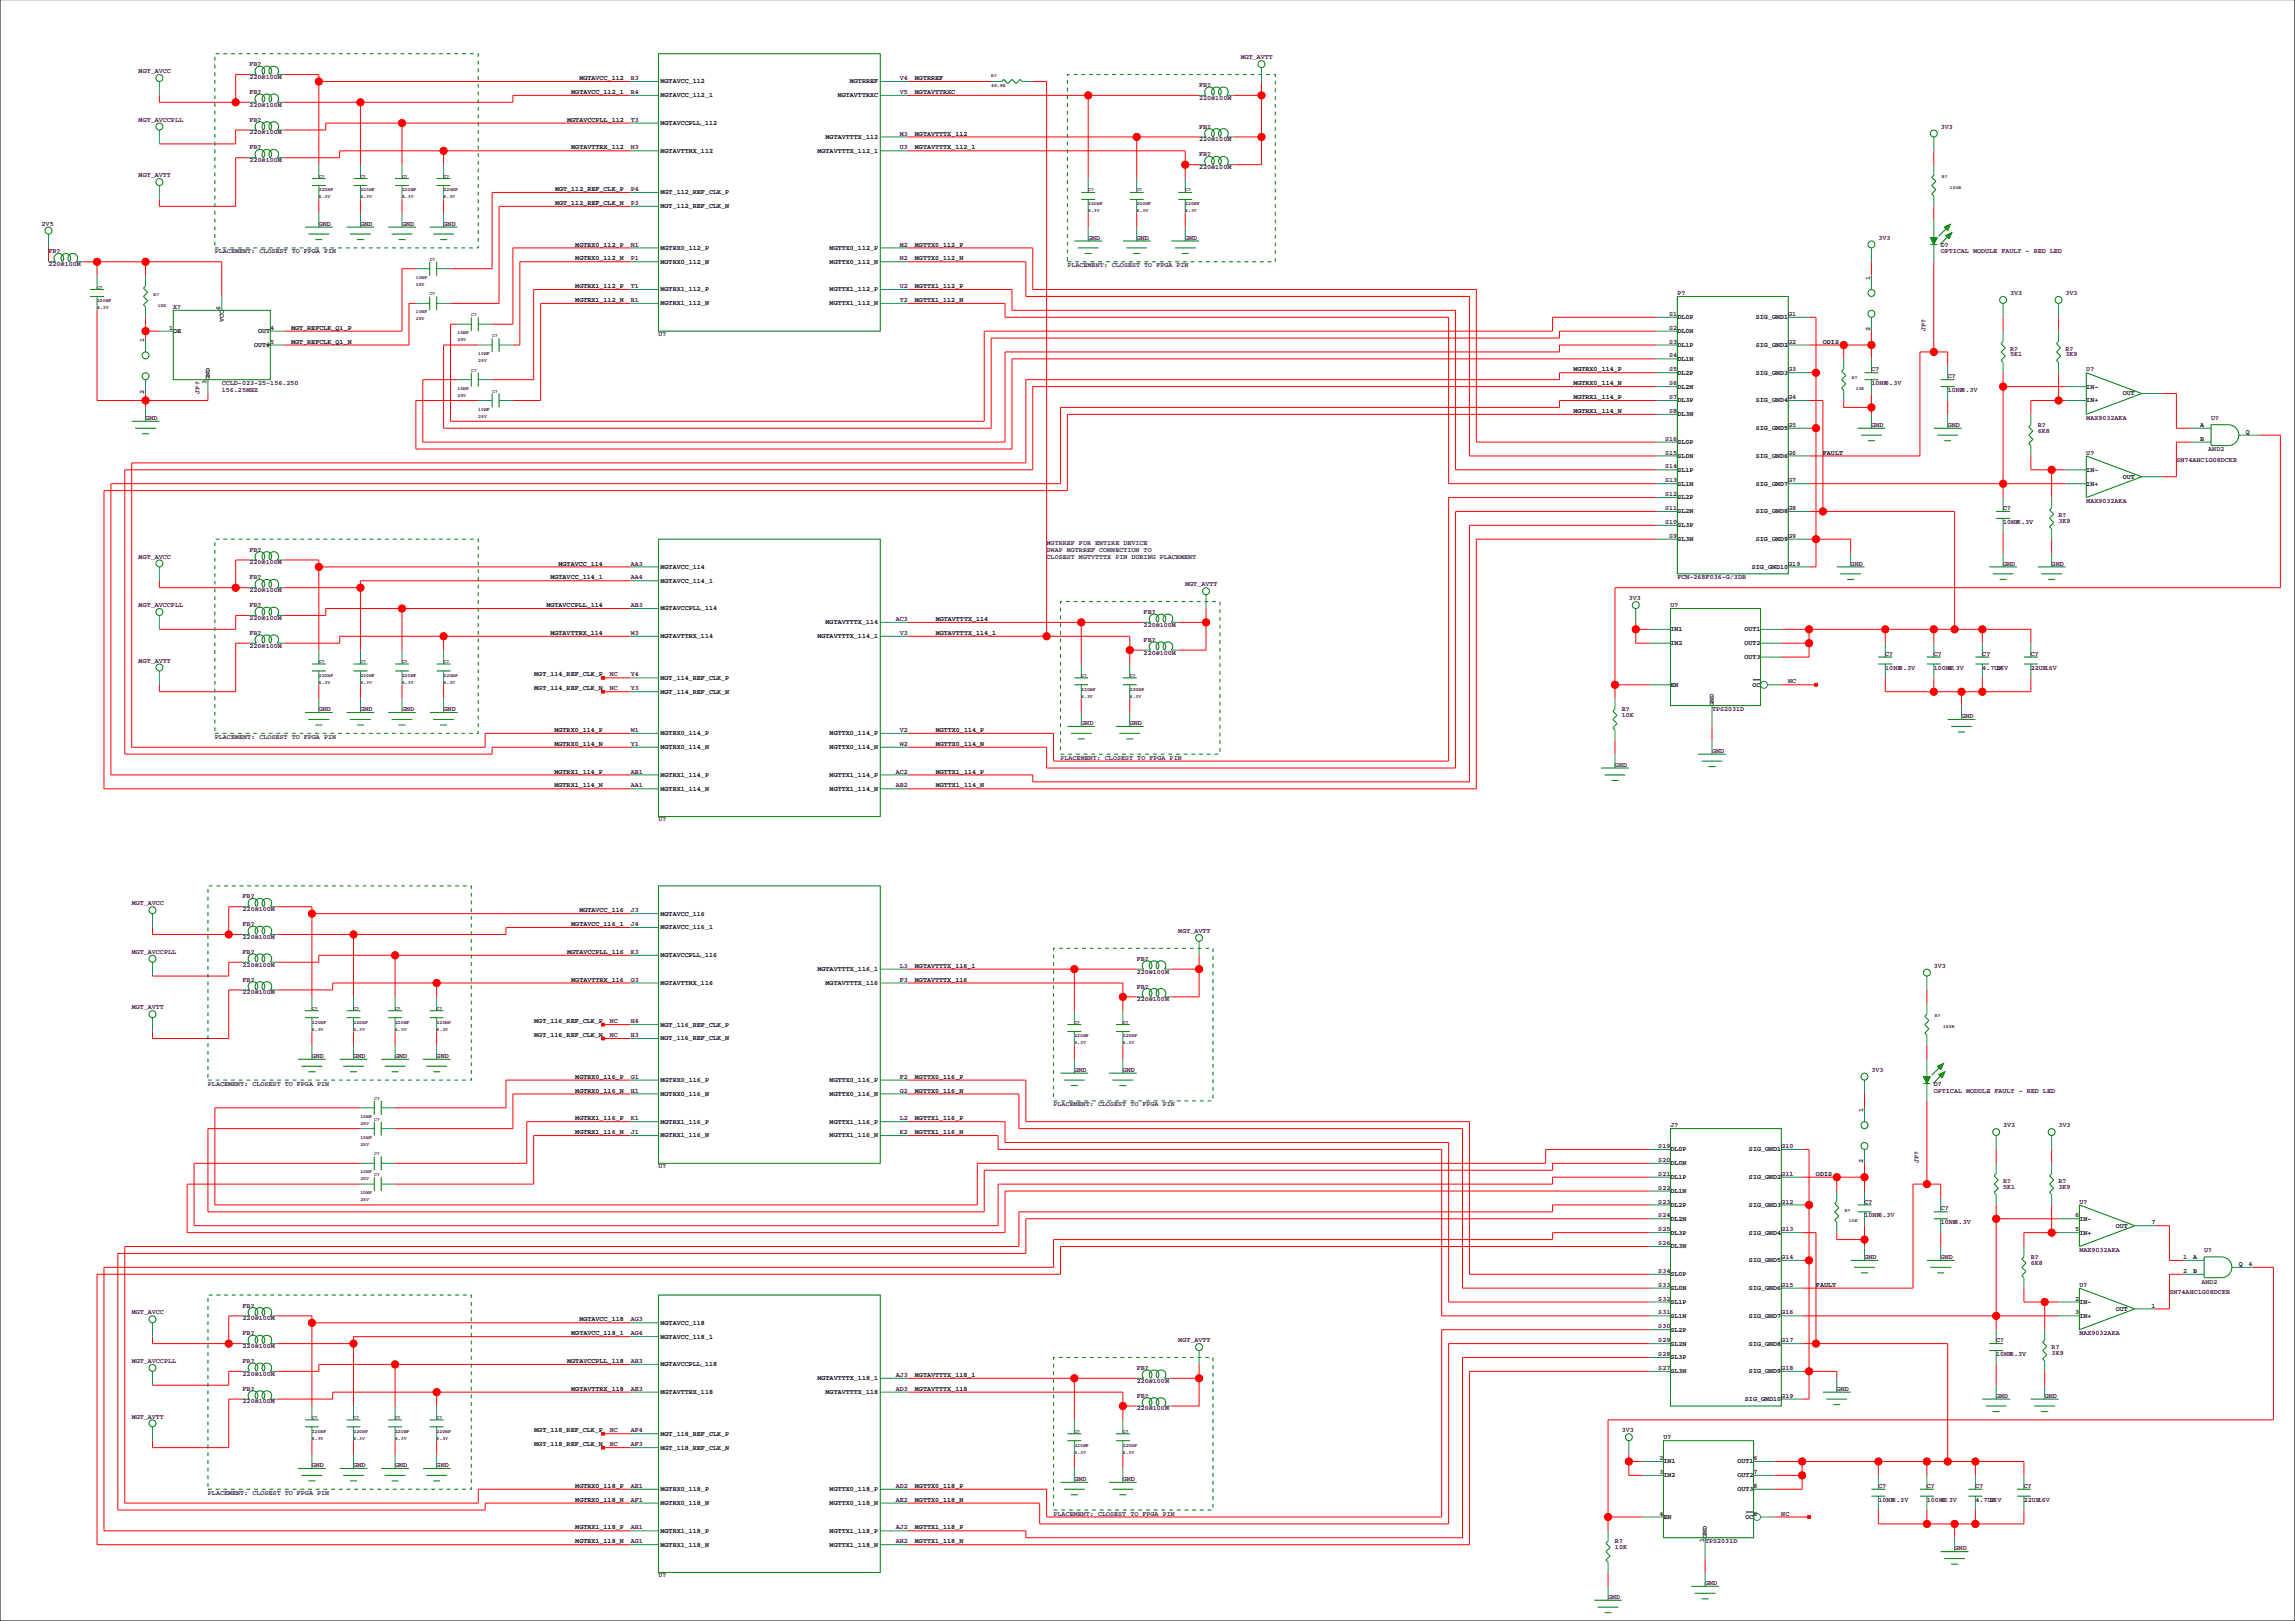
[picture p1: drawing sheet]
<svg xmlns="http://www.w3.org/2000/svg" width="841mm" height="594mm" viewBox="0 0 841 594" stroke-linecap="round" stroke-linejoin="round" font-family="sans-serif">
<defs><g id="words">
<g font-size="2.5" fill="#400040">
<text x="454.7" y="21.7">MGT_AVTT</text>
<text x="50.8" y="26.8">MGT_AVCC</text>
<text x="91.4" y="24.3">FB?</text>
<text x="91.4" y="28.9">220@100M</text>
<text x="231.1" y="29.3">R3</text>
<text x="329.8" y="29.3">V4</text>
<text x="91.4" y="34.4">FB?</text>
<text x="231.1" y="34.4">R4</text>
<text x="329.8" y="34.4">V5</text>
<text x="439.4" y="31.9">FB?</text>
<text x="91.4" y="39.1">220@100M</text>
<text x="439.4" y="36.5">220@100M</text>
<text x="50.8" y="44.6">MGT_AVCCPLL</text>
<text x="91.4" y="44.6">FB?</text>
<text x="231.1" y="44.6">T3</text>
<text x="439.4" y="47.1">FB?</text>
<text x="711.2" y="47.1">3V3</text>
<text x="91.4" y="49.2">220@100M</text>
<text x="329.8" y="49.7">M3</text>
<text x="439.4" y="51.8">220@100M</text>
<text x="91.4" y="59.4">220@100M</text>
<text x="91.4" y="54.7">FB?</text>
<text x="231.1" y="54.7">N3</text>
<text x="329.8" y="54.7">U3</text>
<text x="439.4" y="57.3">FB?</text>
<text x="50.8" y="64.9">MGT_AVTT</text>
<text x="439.4" y="61.9">220@100M</text>
<text x="231.1" y="70">P4</text>
<text x="231.1" y="75.1">P3</text>
<text x="15.2" y="82.7">2V5</text>
<text x="116.8" y="82.7">GND</text>
<text x="132.1" y="82.7">GND</text>
<text x="147.3" y="82.7">GND</text>
<text x="162.6" y="82.7">GND</text>
<text x="398.8" y="87.8">GND</text>
<text x="416.6" y="87.8">GND</text>
<text x="434.3" y="87.8">GND</text>
<text x="688.3" y="87.8">3V3</text>
<text x="17.8" y="92.8">FB?</text>
<text x="231.1" y="90.3">N1</text>
<text x="231.1" y="95.4">P1</text>
<text x="329.8" y="90.3">M2</text>
<text x="329.8" y="95.4">N2</text>
<text x="711.2" y="90.3">D?</text>
<text x="711.2" y="92.8">OPTICAL MODULE FAULT - RED LED</text>
<text x="17.8" y="97.5">220@100M</text>
<text x="231.1" y="105.5">T1</text>
<text x="329.8" y="105.5">U2</text>
<text x="685.3" y="102.4" transform="rotate(-90 685.3 102.4)">1</text>
<text x="63.5" y="113.2">X?</text>
<text x="80.8" y="113.7" transform="rotate(-90 80.8 113.7)">6</text>
<text x="231.1" y="110.6">R1</text>
<text x="329.8" y="110.6">T2</text>
<text x="614.7" y="108.1">P?</text>
<text x="736.6" y="108.1">3V3</text>
<text x="756.9" y="108.1">3V3</text>
<text x="611.7" y="115.7">S1</text>
<text x="655.3" y="115.7">G1</text>
<text x="52.8" y="125.3" transform="rotate(-90 52.8 125.3)">1</text>
<text x="62" y="120.8">1</text>
<text x="99.1" y="120.8">4</text>
<text x="99.1" y="125.9">5</text>
<text x="241.3" y="122.9">U?</text>
<text x="611.7" y="125.9">S3</text>
<text x="611.7" y="120.8">S2</text>
<text x="655.3" y="125.9">G2</text>
<text x="685.3" y="121.3" transform="rotate(-90 685.3 121.3)">2</text>
<text x="705.6" y="121.3" transform="rotate(-90 705.6 121.3)">JP?</text>
<text x="611.7" y="130.9">S4</text>
<text x="736.6" y="128.4">R?</text>
<text x="736.6" y="130.5">5K1</text>
<text x="756.9" y="130.5">3K9</text>
<text x="756.9" y="128.4">R?</text>
<text x="611.7" y="136">S5</text>
<text x="655.3" y="136">G3</text>
<text x="685.8" y="136">C?</text>
<text x="764.5" y="136">U?</text>
<text x="75.7" y="140.5" transform="rotate(-90 75.7 140.5)">3</text>
<text x="81.3" y="141.1">CCLD-023-25-156.250</text>
<text x="81.3" y="143.6">156.25MHZ</text>
<text x="611.7" y="141.1">S6</text>
<text x="685.8" y="141.1">10NF6.3V</text>
<text x="713.7" y="143.6">10NF6.3V</text>
<text x="713.7" y="138.6">C?</text>
<text x="52.8" y="144.1" transform="rotate(-90 52.8 144.1)">2</text>
<text x="73.2" y="144.1" transform="rotate(-90 73.2 144.1)">JP?</text>
<text x="611.7" y="146.2">S7</text>
<text x="655.3" y="146.2">G4</text>
<text x="53.3" y="153.8">GND</text>
<text x="611.7" y="151.3">S8</text>
<text x="764.5" y="153.8">MAX9032AKA</text>
<text x="810.3" y="153.8">U?</text>
<text x="610.2" y="161.4">S16</text>
<text x="655.3" y="156.3">G5</text>
<text x="685.8" y="156.3">GND</text>
<text x="713.7" y="156.3">GND</text>
<text x="746.8" y="158.5">6K8</text>
<text x="746.8" y="156.3">R?</text>
<text x="610.2" y="166.5">S15</text>
<text x="655.3" y="166.5">G6</text>
<text x="764.5" y="166.5">U?</text>
<text x="610.2" y="171.6">S14</text>
<text x="797.6" y="169">SN74AHC1G08DCKR</text>
<text x="610.2" y="176.7">S13</text>
<text x="655.3" y="176.7">G7</text>
<text x="610.2" y="181.7">S12</text>
<text x="764.5" y="184.3">MAX9032AKA</text>
<text x="610.2" y="186.8">S11</text>
<text x="610.2" y="191.9">S10</text>
<text x="655.3" y="186.8">G8</text>
<text x="734.1" y="191.9">10NF6.3V</text>
<text x="734.1" y="186.8">C?</text>
<text x="754.4" y="191.5">3K9</text>
<text x="754.4" y="189.4">R?</text>
<text x="611.7" y="197">S9</text>
<text x="655.3" y="197">G9</text>
<text x="91.4" y="202.1">FB?</text>
<text x="50.8" y="204.6">MGT_AVCC</text>
<text x="91.4" y="206.7">220@100M</text>
<text x="231.1" y="207.1">AA3</text>
<text x="655.3" y="207.1">G19</text>
<text x="678.2" y="207.1">GND</text>
<text x="734.1" y="207.1">GND</text>
<text x="751.8" y="207.1">GND</text>
<text x="91.4" y="212.2">FB?</text>
<text x="231.1" y="212.2">AA4</text>
<text x="434.3" y="214.8">MGT_AVTT</text>
<text x="614.7" y="212.2">FCN-268F036-G/3DB</text>
<text x="91.4" y="216.9">220@100M</text>
<text x="596.9" y="219.8">3V3</text>
<text x="50.8" y="222.4">MGT_AVCCPLL</text>
<text x="91.4" y="227">220@100M</text>
<text x="91.4" y="222.4">FB?</text>
<text x="231.1" y="222.4">AB3</text>
<text x="328.3" y="227.5">AC3</text>
<text x="419.1" y="224.9">FB?</text>
<text x="612.1" y="222.4">U?</text>
<text x="91.4" y="232.5">FB?</text>
<text x="231.1" y="232.5">W3</text>
<text x="329.8" y="232.5">V3</text>
<text x="419.1" y="229.6">220@100M</text>
<text x="91.4" y="237.2">220@100M</text>
<text x="419.1" y="235.1">FB?</text>
<text x="419.1" y="239.7">220@100M</text>
<text x="50.8" y="242.7">MGT_AVTT</text>
<text x="690.9" y="245.2">10NF6.3V</text>
<text x="690.9" y="240.2">C?</text>
<text x="708.7" y="240.2">C?</text>
<text x="708.7" y="245.2">100NF</text>
<text x="713.7" y="245.2">6.3V</text>
<text x="726.4" y="245.2">4.7UF</text>
<text x="726.4" y="240.2">C?</text>
<text x="731.5" y="245.2">16V</text>
<text x="744.2" y="240.2">C?</text>
<text x="744.2" y="245.2">22UF16V</text>
<text x="223.5" y="247.8">NC</text>
<text x="231.1" y="247.8">Y4</text>
<text x="655.3" y="250.3">NC</text>
<text x="223.5" y="252.9">NC</text>
<text x="231.1" y="252.9">Y3</text>
<text x="116.8" y="260.5">GND</text>
<text x="132.1" y="260.5">GND</text>
<text x="147.3" y="260.5">GND</text>
<text x="162.6" y="260.5">GND</text>
<text x="594.4" y="260.5">R?</text>
<text x="594.4" y="262.6">10K</text>
<text x="627.4" y="260.5">TPS2031D</text>
<text x="718.8" y="263">GND</text>
<text x="231.1" y="268.1">W1</text>
<text x="329.8" y="268.1">V2</text>
<text x="396.2" y="265.6">GND</text>
<text x="414" y="265.6">GND</text>
<text x="231.1" y="273.2">Y1</text>
<text x="329.8" y="273.2">W2</text>
<text x="627.4" y="275.7">GND</text>
<text x="591.8" y="280.8">GND</text>
<text x="231.1" y="283.3">AB1</text>
<text x="328.3" y="283.3">AC2</text>
<text x="231.1" y="288.4">AA1</text>
<text x="328.3" y="288.4">AB2</text>
<text x="241.3" y="300.7">U?</text>
<text x="88.9" y="329.1">FB?</text>
<text x="48.3" y="331.6">MGT_AVCC</text>
<text x="88.9" y="333.7">220@100M</text>
<text x="231.1" y="334.1">J3</text>
<text x="88.9" y="339.2">FB?</text>
<text x="231.1" y="339.2">J4</text>
<text x="431.8" y="341.8">MGT_AVTT</text>
<text x="88.9" y="343.9">220@100M</text>
<text x="48.3" y="349.4">MGT_AVCCPLL</text>
<text x="88.9" y="349.4">FB?</text>
<text x="231.1" y="349.4">K3</text>
<text x="416.6" y="351.9">FB?</text>
<text x="88.9" y="359.5">FB?</text>
<text x="88.9" y="354">220@100M</text>
<text x="231.1" y="359.5">G3</text>
<text x="329.8" y="359.5">F3</text>
<text x="329.8" y="354.5">L3</text>
<text x="416.6" y="356.6">220@100M</text>
<text x="708.7" y="354.5">3V3</text>
<text x="88.9" y="364.2">220@100M</text>
<text x="416.6" y="362.1">FB?</text>
<text x="48.3" y="369.7">MGT_AVTT</text>
<text x="416.6" y="366.7">220@100M</text>
<text x="223.5" y="374.8">NC</text>
<text x="231.1" y="374.8">H4</text>
<text x="223.5" y="379.9">NC</text>
<text x="231.1" y="379.9">H3</text>
<text x="114.3" y="387.5">GND</text>
<text x="129.5" y="387.5">GND</text>
<text x="144.8" y="387.5">GND</text>
<text x="160" y="387.5">GND</text>
<text x="231.1" y="395.1">G1</text>
<text x="329.8" y="395.1">F2</text>
<text x="393.7" y="392.6">GND</text>
<text x="411.5" y="392.6">GND</text>
<text x="685.8" y="392.6">3V3</text>
<text x="231.1" y="400.2">H1</text>
<text x="329.8" y="400.2">G2</text>
<text x="708.7" y="397.6">D?</text>
<text x="708.7" y="400.2">OPTICAL MODULE FAULT - RED LED</text>
<text x="682.8" y="407.2" transform="rotate(-90 682.8 407.2)">1</text>
<text x="231.1" y="410.3">K1</text>
<text x="329.8" y="410.3">L2</text>
<text x="612.1" y="412.9">J?</text>
<text x="734.1" y="412.9">3V3</text>
<text x="754.4" y="412.9">3V3</text>
<text x="231.1" y="415.4">J1</text>
<text x="329.8" y="415.4">K2</text>
<text x="607.7" y="425.6">S20</text>
<text x="607.7" y="420.5">S19</text>
<text x="652.8" y="420.5">G10</text>
<text x="241.3" y="427.7">U?</text>
<text x="607.7" y="430.7">S21</text>
<text x="652.8" y="430.7">G11</text>
<text x="682.8" y="426.1" transform="rotate(-90 682.8 426.1)">2</text>
<text x="703.1" y="426.1" transform="rotate(-90 703.1 426.1)">JP?</text>
<text x="607.7" y="435.7">S22</text>
<text x="734.1" y="435.3">5K1</text>
<text x="734.1" y="433.2">R?</text>
<text x="754.4" y="433.2">R?</text>
<text x="754.4" y="435.3">3K9</text>
<text x="607.7" y="440.8">S23</text>
<text x="652.8" y="440.8">G12</text>
<text x="683.3" y="440.8">C?</text>
<text x="711.2" y="443.4">C?</text>
<text x="762" y="440.8">U?</text>
<text x="607.7" y="445.9">S24</text>
<text x="683.3" y="445.9">10NF6.3V</text>
<text x="711.2" y="448.4">10NF6.3V</text>
<text x="760.5" y="445.9">6</text>
<text x="788.5" y="448.4">7</text>
<text x="607.7" y="451">S25</text>
<text x="652.8" y="451">G13</text>
<text x="760.5" y="451">5</text>
<text x="607.7" y="456.1">S26</text>
<text x="652.8" y="461.1">G14</text>
<text x="683.3" y="461.1">GND</text>
<text x="711.2" y="461.1">GND</text>
<text x="744.2" y="461.1">R?</text>
<text x="762" y="458.6">MAX9032AKA</text>
<text x="800.1" y="461.1">1</text>
<text x="807.7" y="458.6">U?</text>
<text x="607.7" y="466.2">S34</text>
<text x="744.2" y="463.3">6K8</text>
<text x="800.1" y="466.2">2</text>
<text x="824" y="463.7">4</text>
<text x="607.7" y="471.3">S33</text>
<text x="652.8" y="471.3">G15</text>
<text x="762" y="471.3">U?</text>
<text x="795" y="473.8">SN74AHC1G08DCKR</text>
<text x="88.9" y="478.9">FB?</text>
<text x="607.7" y="476.4">S32</text>
<text x="760.5" y="476.4">2</text>
<text x="788.5" y="478.9">1</text>
<text x="48.3" y="481.5">MGT_AVCC</text>
<text x="88.9" y="483.6">220@100M</text>
<text x="231.1" y="484">AG3</text>
<text x="607.7" y="481.5">S31</text>
<text x="652.8" y="481.5">G16</text>
<text x="760.5" y="481.5">3</text>
<text x="88.9" y="489.1">FB?</text>
<text x="231.1" y="489.1">AG4</text>
<text x="431.8" y="491.6">MGT_AVTT</text>
<text x="607.7" y="486.5">S30</text>
<text x="607.7" y="491.6">S29</text>
<text x="652.8" y="491.6">G17</text>
<text x="731.5" y="491.6">C?</text>
<text x="762" y="489.1">MAX9032AKA</text>
<text x="88.9" y="493.7">220@100M</text>
<text x="607.7" y="496.7">S28</text>
<text x="731.5" y="496.7">10NF6.3V</text>
<text x="751.8" y="494.2">R?</text>
<text x="751.8" y="496.3">3K9</text>
<text x="48.3" y="499.2">MGT_AVCCPLL</text>
<text x="88.9" y="499.2">FB?</text>
<text x="88.9" y="503.9">220@100M</text>
<text x="231.1" y="499.2">AH3</text>
<text x="416.6" y="501.8">FB?</text>
<text x="607.7" y="501.8">S27</text>
<text x="652.8" y="501.8">G18</text>
<text x="88.9" y="509.4">FB?</text>
<text x="231.1" y="509.4">AE3</text>
<text x="328.3" y="509.4">AD3</text>
<text x="328.3" y="504.3">AJ3</text>
<text x="416.6" y="506.4">220@100M</text>
<text x="673.1" y="509.4">GND</text>
<text x="88.9" y="514.1">220@100M</text>
<text x="416.6" y="511.9">FB?</text>
<text x="652.8" y="511.9">G19</text>
<text x="731.5" y="511.9">GND</text>
<text x="749.3" y="511.9">GND</text>
<text x="48.3" y="519.6">MGT_AVTT</text>
<text x="416.6" y="516.6">220@100M</text>
<text x="223.5" y="524.6">NC</text>
<text x="231.1" y="524.6">AF4</text>
<text x="594.4" y="524.6">3V3</text>
<text x="609.6" y="527.2">U?</text>
<text x="223.5" y="529.7">NC</text>
<text x="231.1" y="529.7">AF3</text>
<text x="114.3" y="537.3">GND</text>
<text x="129.5" y="537.3">GND</text>
<text x="144.8" y="537.3">GND</text>
<text x="160" y="537.3">GND</text>
<text x="608.1" y="534.8">2</text>
<text x="608.1" y="539.9">3</text>
<text x="642.6" y="534.8">6</text>
<text x="642.6" y="539.9">7</text>
<text x="231.1" y="545">AE1</text>
<text x="328.3" y="545">AD2</text>
<text x="393.7" y="542.4">GND</text>
<text x="411.5" y="542.4">GND</text>
<text x="642.6" y="545">8</text>
<text x="688.3" y="545">C?</text>
<text x="706.1" y="545">C?</text>
<text x="723.9" y="545">C?</text>
<text x="741.7" y="545">C?</text>
<text x="231.1" y="550">AF1</text>
<text x="328.3" y="550">AE2</text>
<text x="688.3" y="550">10NF6.3V</text>
<text x="706.1" y="550">100NF</text>
<text x="711.2" y="550">6.3V</text>
<text x="723.9" y="550">4.7UF</text>
<text x="729" y="550">16V</text>
<text x="741.7" y="550">22UF16V</text>
<text x="608.1" y="555.1">4</text>
<text x="642.6" y="555.1">5</text>
<text x="652.8" y="555.1">NC</text>
<text x="231.1" y="560.2">AH1</text>
<text x="328.3" y="560.2">AJ2</text>
<text x="231.1" y="565.3">AG1</text>
<text x="328.3" y="565.3">AH2</text>
<text x="591.8" y="567.4">10K</text>
<text x="591.8" y="565.3">R?</text>
<text x="624.3" y="564.7" transform="rotate(-90 624.3 564.7)">1</text>
<text x="624.8" y="565.3">TPS2031D</text>
<text x="716.3" y="567.8">GND</text>
<text x="241.3" y="577.6">U?</text>
<text x="624.8" y="580.5">GND</text>
<text x="589.3" y="585.6">GND</text>
</g>
<g font-size="2.5">
<text x="212.3" y="29.3">MGTAVCC_112</text>
<text x="335.3" y="29.3">MGTRREF</text>
<text x="209.3" y="34.4">MGTAVCC_112_1</text>
<text x="242.1" y="35.6">MGTAVCC_112_1</text>
<text x="242.1" y="30.5">MGTAVCC_112</text>
<text x="307" y="35.6">MGTAVTTRXC</text>
<text x="311.4" y="30.5">MGTRREF</text>
<text x="335.3" y="34.4">MGTAVTTRXC</text>
<text x="207.9" y="44.6">MGTAVCCPLL_112</text>
<text x="242.1" y="45.8">MGTAVCCPLL_112</text>
<text x="302.6" y="50.9">MGTAVTTTX_112</text>
<text x="335.3" y="49.7">MGTAVTTTX_112</text>
<text x="209.3" y="54.7">MGTAVTTRX_112</text>
<text x="242.1" y="55.9">MGTAVTTRX_112</text>
<text x="299.6" y="55.9">MGTAVTTTX_112_1</text>
<text x="335.3" y="54.7">MGTAVTTTX_112_1</text>
<text x="203.4" y="70">MGT_112_REF_CLK_P</text>
<text x="242.1" y="71.2">MGT_112_REF_CLK_P</text>
<text x="203.4" y="75.1">MGT_112_REF_CLK_N</text>
<text x="242.1" y="76.3">MGT_112_REF_CLK_N</text>
<text x="210.8" y="90.3">MGTRX0_112_P</text>
<text x="210.8" y="95.4">MGTRX0_112_N</text>
<text x="242.1" y="91.5">MGTRX0_112_P</text>
<text x="304" y="91.5">MGTTX0_112_P</text>
<text x="335.3" y="95.4">MGTTX0_112_N</text>
<text x="335.3" y="90.3">MGTTX0_112_P</text>
<text x="242.1" y="96.6">MGTRX0_112_N</text>
<text x="304" y="96.6">MGTTX0_112_N</text>
<text x="210.8" y="105.5">MGTRX1_112_P</text>
<text x="242.1" y="106.7">MGTRX1_112_P</text>
<text x="304" y="106.7">MGTTX1_112_P</text>
<text x="335.3" y="105.5">MGTTX1_112_P</text>
<text x="210.8" y="110.6">MGTRX1_112_N</text>
<text x="242.1" y="111.8">MGTRX1_112_N</text>
<text x="304" y="111.8">MGTTX1_112_N</text>
<text x="335.3" y="110.6">MGTTX1_112_N</text>
<text x="82" y="118.1" transform="rotate(-90 82 118.1)">VCC</text>
<text x="614.7" y="116.9">DL0P</text>
<text x="643.5" y="116.9">SIG_GND1</text>
<text x="63.5" y="122">OE</text>
<text x="94.6" y="122">OUT</text>
<text x="106.7" y="120.8">MGT_REFCLK_Q1_P</text>
<text x="106.7" y="125.9">MGT_REFCLK_Q1_N</text>
<text x="614.7" y="122">DL0N</text>
<text x="668" y="125.9">ODIS</text>
<text x="93.1" y="127.1">OUT#</text>
<text x="614.7" y="127.1">DL1P</text>
<text x="643.5" y="127.1">SIG_GND2</text>
<text x="576.6" y="136">MGTRX0_114_P</text>
<text x="614.7" y="137.2">DL2P</text>
<text x="614.7" y="132.1">DL1N</text>
<text x="643.5" y="137.2">SIG_GND3</text>
<text x="76.9" y="139.1" transform="rotate(-90 76.9 139.1)">GND</text>
<text x="576.6" y="141.1">MGTRX0_114_N</text>
<text x="614.7" y="142.3">DL2N</text>
<text x="764.5" y="142.3">IN-</text>
<text x="576.6" y="146.2">MGTRX1_114_P</text>
<text x="614.7" y="147.4">DL3P</text>
<text x="643.5" y="147.4">SIG_GND4</text>
<text x="764.5" y="147.4">IN+</text>
<text x="777.9" y="144.8">OUT</text>
<text x="576.6" y="151.3">MGTRX1_114_N</text>
<text x="614.7" y="152.5">DL3N</text>
<text x="643.5" y="157.5">SIG_GND5</text>
<text x="806.2" y="156.3">A</text>
<text x="806.2" y="161.4">B</text>
<text x="823" y="158.9">Q</text>
<text x="614.7" y="167.7">SL0N</text>
<text x="614.7" y="162.6">SL0P</text>
<text x="643.5" y="167.7">SIG_GND6</text>
<text x="668" y="166.5">FAULT</text>
<text x="614.7" y="172.8">SL1P</text>
<text x="764.5" y="172.8">IN-</text>
<text x="614.7" y="177.9">SL1N</text>
<text x="643.5" y="177.9">SIG_GND7</text>
<text x="764.5" y="177.9">IN+</text>
<text x="777.9" y="175.3">OUT</text>
<text x="614.7" y="182.9">SL2P</text>
<text x="614.7" y="188">SL2N</text>
<text x="643.5" y="188">SIG_GND8</text>
<text x="614.7" y="193.1">SL3P</text>
<text x="614.7" y="198.2">SL3N</text>
<text x="643.5" y="198.2">SIG_GND9</text>
<text x="204.7" y="207.1">MGTAVCC_114</text>
<text x="242.1" y="208.3">MGTAVCC_114</text>
<text x="642" y="208.3">SIG_GND10</text>
<text x="201.7" y="212.2">MGTAVCC_114_1</text>
<text x="242.1" y="213.4">MGTAVCC_114_1</text>
<text x="200.2" y="222.4">MGTAVCCPLL_114</text>
<text x="242.1" y="223.6">MGTAVCCPLL_114</text>
<text x="342.9" y="227.5">MGTAVTTTX_114</text>
<text x="201.7" y="232.5">MGTAVTTRX_114</text>
<text x="242.1" y="233.7">MGTAVTTRX_114</text>
<text x="299.6" y="233.7">MGTAVTTTX_114_1</text>
<text x="302.6" y="228.7">MGTAVTTTX_114</text>
<text x="342.9" y="232.5">MGTAVTTTX_114_1</text>
<text x="612.1" y="231.2">IN1</text>
<text x="639.2" y="231.2">OUT1</text>
<text x="612.1" y="236.3">IN2</text>
<text x="639.2" y="236.3">OUT2</text>
<text x="639.2" y="241.4">OUT3</text>
<text x="195.8" y="247.8">MGT_114_REF_CLK_P</text>
<text x="242.1" y="249">MGT_114_REF_CLK_P</text>
<text x="612.1" y="251.5">EN</text>
<text x="642.2" y="251.5">OC</text>
<text x="195.8" y="252.9">MGT_114_REF_CLK_N</text>
<text x="242.1" y="254.1">MGT_114_REF_CLK_N</text>
<text x="628.1" y="258.4" transform="rotate(-90 628.1 258.4)">GND</text>
<text x="203.2" y="268.1">MGTRX0_114_P</text>
<text x="242.1" y="269.3">MGTRX0_114_P</text>
<text x="304" y="269.3">MGTTX0_114_P</text>
<text x="342.9" y="268.1">MGTTX0_114_P</text>
<text x="203.2" y="273.2">MGTRX0_114_N</text>
<text x="242.1" y="274.4">MGTRX0_114_N</text>
<text x="304" y="274.4">MGTTX0_114_N</text>
<text x="342.9" y="273.2">MGTTX0_114_N</text>
<text x="203.2" y="283.3">MGTRX1_114_P</text>
<text x="242.1" y="284.5">MGTRX1_114_P</text>
<text x="304" y="284.5">MGTTX1_114_P</text>
<text x="342.9" y="283.3">MGTTX1_114_P</text>
<text x="203.2" y="288.4">MGTRX1_114_N</text>
<text x="242.1" y="289.6">MGTRX1_114_N</text>
<text x="304" y="289.6">MGTTX1_114_N</text>
<text x="342.9" y="288.4">MGTTX1_114_N</text>
<text x="212.3" y="334.1">MGTAVCC_116</text>
<text x="242.1" y="335.3">MGTAVCC_116</text>
<text x="209.3" y="339.2">MGTAVCC_116_1</text>
<text x="242.1" y="340.4">MGTAVCC_116_1</text>
<text x="207.9" y="349.4">MGTAVCCPLL_116</text>
<text x="242.1" y="350.6">MGTAVCCPLL_116</text>
<text x="209.3" y="359.5">MGTAVTTRX_116</text>
<text x="299.6" y="355.7">MGTAVTTTX_116_1</text>
<text x="335.3" y="354.5">MGTAVTTTX_116_1</text>
<text x="335.3" y="359.5">MGTAVTTTX_116</text>
<text x="242.1" y="360.7">MGTAVTTRX_116</text>
<text x="302.6" y="360.7">MGTAVTTTX_116</text>
<text x="195.8" y="374.8">MGT_116_REF_CLK_P</text>
<text x="242.1" y="376">MGT_116_REF_CLK_P</text>
<text x="195.8" y="379.9">MGT_116_REF_CLK_N</text>
<text x="242.1" y="381.1">MGT_116_REF_CLK_N</text>
<text x="210.8" y="395.1">MGTRX0_116_P</text>
<text x="335.3" y="395.1">MGTTX0_116_P</text>
<text x="210.8" y="400.2">MGTRX0_116_N</text>
<text x="242.1" y="396.3">MGTRX0_116_P</text>
<text x="242.1" y="401.4">MGTRX0_116_N</text>
<text x="304" y="396.3">MGTTX0_116_P</text>
<text x="304" y="401.4">MGTTX0_116_N</text>
<text x="335.3" y="400.2">MGTTX0_116_N</text>
<text x="210.8" y="410.3">MGTRX1_116_P</text>
<text x="242.1" y="411.5">MGTRX1_116_P</text>
<text x="304" y="411.5">MGTTX1_116_P</text>
<text x="335.3" y="410.3">MGTTX1_116_P</text>
<text x="210.8" y="415.4">MGTRX1_116_N</text>
<text x="242.1" y="416.6">MGTRX1_116_N</text>
<text x="304" y="416.6">MGTTX1_116_N</text>
<text x="335.3" y="415.4">MGTTX1_116_N</text>
<text x="612.1" y="421.7">DL0P</text>
<text x="640.9" y="421.7">SIG_GND1</text>
<text x="612.1" y="426.8">DL0N</text>
<text x="612.1" y="431.9">DL1P</text>
<text x="640.9" y="431.9">SIG_GND2</text>
<text x="665.5" y="430.7">ODIS</text>
<text x="612.1" y="436.9">DL1N</text>
<text x="612.1" y="442">DL2P</text>
<text x="640.9" y="442">SIG_GND3</text>
<text x="612.1" y="447.1">DL2N</text>
<text x="762" y="447.1">IN-</text>
<text x="775.3" y="449.6">OUT</text>
<text x="612.1" y="452.2">DL3P</text>
<text x="640.9" y="452.2">SIG_GND4</text>
<text x="762" y="452.2">IN+</text>
<text x="612.1" y="457.3">DL3N</text>
<text x="803.7" y="461.1">A</text>
<text x="612.1" y="467.4">SL0P</text>
<text x="640.9" y="462.3">SIG_GND5</text>
<text x="803.7" y="466.2">B</text>
<text x="820.4" y="463.7">Q</text>
<text x="612.1" y="472.5">SL0N</text>
<text x="640.9" y="472.5">SIG_GND6</text>
<text x="665.5" y="471.3">FAULT</text>
<text x="612.1" y="477.6">SL1P</text>
<text x="762" y="477.6">IN-</text>
<text x="212.3" y="484">MGTAVCC_118</text>
<text x="242.1" y="485.2">MGTAVCC_118</text>
<text x="612.1" y="482.7">SL1N</text>
<text x="640.9" y="482.7">SIG_GND7</text>
<text x="762" y="482.7">IN+</text>
<text x="775.3" y="480.1">OUT</text>
<text x="209.3" y="489.1">MGTAVCC_118_1</text>
<text x="242.1" y="490.3">MGTAVCC_118_1</text>
<text x="612.1" y="487.7">SL2P</text>
<text x="612.1" y="497.9">SL3P</text>
<text x="612.1" y="492.8">SL2N</text>
<text x="640.9" y="492.8">SIG_GND8</text>
<text x="207.9" y="499.2">MGTAVCCPLL_118</text>
<text x="242.1" y="500.4">MGTAVCCPLL_118</text>
<text x="612.1" y="503">SL3N</text>
<text x="640.9" y="503">SIG_GND9</text>
<text x="209.3" y="509.4">MGTAVTTRX_118</text>
<text x="299.6" y="505.5">MGTAVTTTX_118_1</text>
<text x="335.3" y="504.3">MGTAVTTTX_118_1</text>
<text x="335.3" y="509.4">MGTAVTTTX_118</text>
<text x="242.1" y="510.6">MGTAVTTRX_118</text>
<text x="302.6" y="510.6">MGTAVTTTX_118</text>
<text x="639.4" y="513.1">SIG_GND10</text>
<text x="195.8" y="524.6">MGT_118_REF_CLK_P</text>
<text x="242.1" y="525.8">MGT_118_REF_CLK_P</text>
<text x="195.8" y="529.7">MGT_118_REF_CLK_N</text>
<text x="242.1" y="530.9">MGT_118_REF_CLK_N</text>
<text x="609.6" y="536">IN1</text>
<text x="636.7" y="536">OUT1</text>
<text x="210.8" y="545">MGTRX0_118_P</text>
<text x="335.3" y="545">MGTTX0_118_P</text>
<text x="609.6" y="541.1">IN2</text>
<text x="636.7" y="541.1">OUT2</text>
<text x="210.8" y="550">MGTRX0_118_N</text>
<text x="242.1" y="546.2">MGTRX0_118_P</text>
<text x="242.1" y="551.2">MGTRX0_118_N</text>
<text x="304" y="546.2">MGTTX0_118_P</text>
<text x="304" y="551.2">MGTTX0_118_N</text>
<text x="335.3" y="550">MGTTX0_118_N</text>
<text x="636.7" y="546.2">OUT3</text>
<text x="609.6" y="556.3">EN</text>
<text x="639.7" y="556.3">OC</text>
<text x="210.8" y="560.2">MGTRX1_118_P</text>
<text x="242.1" y="561.4">MGTRX1_118_P</text>
<text x="304" y="561.4">MGTTX1_118_P</text>
<text x="335.3" y="560.2">MGTTX1_118_P</text>
<text x="625.5" y="563.2" transform="rotate(-90 625.5 563.2)">GND</text>
<text x="210.8" y="565.3">MGTRX1_118_N</text>
<text x="242.1" y="566.5">MGTRX1_118_N</text>
<text x="304" y="566.5">MGTTX1_118_N</text>
<text x="335.3" y="565.3">MGTTX1_118_N</text>
</g>
<g font-size="2.5" fill="#0000a0">
<text x="78.7" y="92.8">PLACEMENT: CLOSEST TO FPGA PIN</text>
<text x="391.2" y="97.9">PLACEMENT: CLOSEST TO FPGA PIN</text>
<text x="809.2" y="165.3">AND2</text>
<text x="383.5" y="202.1">SWAP MGTRREF CONNECTION TO</text>
<text x="383.5" y="199.5">MGTRREF FOR ENTIRE DEVICE</text>
<text x="383.5" y="204.6">CLOSEST MGTVTTTX PIN DURING PLACEMENT</text>
<text x="78.7" y="270.6">PLACEMENT: CLOSEST TO FPGA PIN</text>
<text x="388.6" y="278.3">PLACEMENT: CLOSEST TO FPGA PIN</text>
<text x="76.2" y="397.6">PLACEMENT: CLOSEST TO FPGA PIN</text>
<text x="386.1" y="405.3">PLACEMENT: CLOSEST TO FPGA PIN</text>
<text x="806.7" y="470.1">AND2</text>
<text x="76.2" y="547.5">PLACEMENT: CLOSEST TO FPGA PIN</text>
<text x="386.1" y="555.1">PLACEMENT: CLOSEST TO FPGA PIN</text>
</g>
<g font-size="1.8" fill="#400040">
<text x="363.2" y="28.2">R?</text>
<text x="363.2" y="32">49.9R</text>
<text x="116.8" y="65">C?</text>
<text x="132.1" y="65">C?</text>
<text x="147.3" y="65">C?</text>
<text x="162.6" y="65">C?</text>
<text x="711.6" y="65.3">R?</text>
<text x="116.8" y="70.1">220NF</text>
<text x="132.1" y="70.1">220NF</text>
<text x="147.3" y="70.1">220NF</text>
<text x="162.6" y="70.1">220NF</text>
<text x="398.8" y="70.1">C?</text>
<text x="416.6" y="70.1">C?</text>
<text x="434.3" y="70.1">C?</text>
<text x="714.6" y="69.1">150R</text>
<text x="116.8" y="72.7">6.3V</text>
<text x="132.1" y="72.7">6.3V</text>
<text x="147.3" y="72.7">6.3V</text>
<text x="162.6" y="72.7">6.3V</text>
<text x="398.8" y="77.7">6.3V</text>
<text x="398.8" y="75.2">220NF</text>
<text x="416.6" y="75.2">220NF</text>
<text x="416.6" y="77.7">6.3V</text>
<text x="434.3" y="77.7">6.3V</text>
<text x="434.3" y="75.2">220NF</text>
<text x="157.5" y="95.5">C?</text>
<text x="35.6" y="105.7">C?</text>
<text x="152.4" y="102.1">10NF</text>
<text x="152.4" y="104.7">25V</text>
<text x="35.6" y="110.8">220NF</text>
<text x="35.6" y="113.3">6.3V</text>
<text x="56.3" y="108.5">R?</text>
<text x="57.8" y="112.3">10K</text>
<text x="157.5" y="108.2">C?</text>
<text x="152.4" y="117.4">25V</text>
<text x="152.4" y="114.8">10NF</text>
<text x="172.7" y="115.8">C?</text>
<text x="167.6" y="125">25V</text>
<text x="167.6" y="122.4">10NF</text>
<text x="180.3" y="123.5">C?</text>
<text x="175.3" y="130.1">10NF</text>
<text x="172.7" y="136.2">C?</text>
<text x="175.3" y="132.6">25V</text>
<text x="167.6" y="142.8">10NF</text>
<text x="180.3" y="143.8">C?</text>
<text x="678.6" y="138.9">R?</text>
<text x="680.1" y="142.8">10K</text>
<text x="167.6" y="145.3">25V</text>
<text x="175.3" y="152.9">25V</text>
<text x="175.3" y="150.4">10NF</text>
<text x="116.8" y="242.8">C?</text>
<text x="132.1" y="242.8">C?</text>
<text x="147.3" y="242.8">C?</text>
<text x="162.6" y="242.8">C?</text>
<text x="116.8" y="250.5">6.3V</text>
<text x="116.8" y="247.9">220NF</text>
<text x="132.1" y="247.9">220NF</text>
<text x="132.1" y="250.5">6.3V</text>
<text x="147.3" y="250.5">6.3V</text>
<text x="147.3" y="247.9">220NF</text>
<text x="162.6" y="247.9">220NF</text>
<text x="162.6" y="250.5">6.3V</text>
<text x="396.2" y="247.9">C?</text>
<text x="414" y="247.9">C?</text>
<text x="396.2" y="255.5">6.3V</text>
<text x="396.2" y="253">220NF</text>
<text x="414" y="253">220NF</text>
<text x="414" y="255.5">6.3V</text>
<text x="114.3" y="369.8">C?</text>
<text x="129.5" y="369.8">C?</text>
<text x="144.8" y="369.8">C?</text>
<text x="160" y="369.8">C?</text>
<text x="114.3" y="377.5">6.3V</text>
<text x="114.3" y="374.9">220NF</text>
<text x="129.5" y="374.9">220NF</text>
<text x="129.5" y="377.5">6.3V</text>
<text x="144.8" y="377.5">6.3V</text>
<text x="144.8" y="374.9">220NF</text>
<text x="160" y="374.9">220NF</text>
<text x="160" y="377.5">6.3V</text>
<text x="393.7" y="374.9">C?</text>
<text x="411.5" y="374.9">C?</text>
<text x="709.1" y="372.6">R?</text>
<text x="712" y="376.4">150R</text>
<text x="393.7" y="382.5">6.3V</text>
<text x="393.7" y="380">220NF</text>
<text x="411.5" y="380">220NF</text>
<text x="411.5" y="382.5">6.3V</text>
<text x="137.2" y="402.9">C?</text>
<text x="132.1" y="409.5">10NF</text>
<text x="132.1" y="412">25V</text>
<text x="137.2" y="410.5">C?</text>
<text x="132.1" y="419.6">25V</text>
<text x="132.1" y="417.1">10NF</text>
<text x="137.2" y="423.2">C?</text>
<text x="132.1" y="429.8">10NF</text>
<text x="137.2" y="430.8">C?</text>
<text x="132.1" y="437.4">10NF</text>
<text x="132.1" y="432.3">25V</text>
<text x="132.1" y="439.9">25V</text>
<text x="676.1" y="443.7">R?</text>
<text x="677.5" y="447.6">10K</text>
<text x="114.3" y="519.7">C?</text>
<text x="129.5" y="519.7">C?</text>
<text x="144.8" y="519.7">C?</text>
<text x="160" y="519.7">C?</text>
<text x="114.3" y="524.8">220NF</text>
<text x="114.3" y="527.3">6.3V</text>
<text x="129.5" y="527.3">6.3V</text>
<text x="129.5" y="524.8">220NF</text>
<text x="144.8" y="524.8">220NF</text>
<text x="144.8" y="527.3">6.3V</text>
<text x="160" y="527.3">6.3V</text>
<text x="160" y="524.8">220NF</text>
<text x="393.7" y="524.8">C?</text>
<text x="411.5" y="524.8">C?</text>
<text x="393.7" y="529.9">220NF</text>
<text x="393.7" y="532.4">6.3V</text>
<text x="411.5" y="532.4">6.3V</text>
<text x="411.5" y="529.9">220NF</text>
</g>
</g></defs>
<path d="M0 -.1v593.8h841v-593.7M642.4 249h2.8M639.8 553.8h2.8" fill="none" stroke="#000" stroke-width=".37"/>
<g fill="none" stroke="#008080" stroke-width=".37">
<path d="M58.4 29.8v5.1M91.4 37.5h2.6M91.4 27.3h2.6M101.6 37.5h2.5M101.6 27.3h2.5M231.1 29.8h10.2M231.1 34.9h10.2M322.6 29.8h10.1M322.6 34.9h10.1M363.2 29.8h3.8M374.6 29.8h3.9M439.4 34.9h2.6"/>
<path d="M449.6 34.9h2.5M462.3 24.8v5M58.4 47.6v5.1M91.4 57.8h2.6M91.4 47.6h2.6M101.6 57.8h2.5M101.6 47.6h2.5M231.1 45.1h10.2M231.1 55.2h10.2M322.6 50.2h10.1M322.6 55.2h10.1M439.4 50.2h2.6"/>
<path d="M449.6 50.2h2.5M708.7 50.2v5M58.4 67.9v5.1M116.8 60.3v5.1M116.8 67.9v5.1M116.8 78.1v5.1M132.1 60.3v5.1M132.1 67.9v5.1M132.1 78.1v5.1M147.3 60.3v5.1M147.3 67.9v5.1M147.3 78.1v5.1"/>
<path d="M162.6 60.3v5.1M162.6 67.9v5.1M162.6 78.1v5.1M231.1 70.5h10.2M231.1 75.6h10.2M398.8 65.4v5.1M398.8 73v5.1M416.6 65.4v5.1M416.6 73v5.1M434.3 65.4v5.1M434.3 73v5.1M439.4 60.3h2.6"/>
<path d="M449.6 60.3h2.5M708.7 60.3v3.8M708.7 71.8v3.8M17.8 95.9h2.5M17.8 85.7v5.1M27.9 95.9h2.6M152.4 98.4h5.1M160 98.4h5.1M231.1 90.8h10.2M231.1 95.9h10.2M322.6 90.8h10.1M322.6 95.9h10.1"/>
<path d="M398.8 83.2v5.1M416.6 83.2v5.1M434.3 83.2v5.1M685.8 90.8v5.1M708.7 80.6v6.4M708.7 89.5v6.4M35.6 101v5M35.6 108.6v5.1M53.3 101v3.8M53.3 112.4v3.8M81.3 108.6v5.1M152.4 111.1h5.1"/>
<path d="M160 111.1h5.1M167.6 118.7h5.1M175.3 118.7h5M231.1 106h10.2M231.1 111.1h10.2M322.6 106h10.1M322.6 111.1h10.1M607.1 116.2h7.6M655.3 116.2h7.6M685.8 101v5M685.8 116.2v5.1M734.1 111.1v5.1"/>
<path d="M754.4 111.1v5.1M53.3 123.8v5.1M53.3 139.1v5M58.4 121.3h5.1M76.2 139.1v5M99.1 121.3h5M99.1 126.4h5M167.6 139.1h5.1M175.3 126.4h5M175.3 139.1h5M182.9 126.4h5.1M607.1 121.3h7.6"/>
<path d="M607.1 126.4h7.6M607.1 136.5h7.6M607.1 131.4h7.6M655.3 126.4h7.6M655.3 136.5h7.6M675.6 131.4v3.9M685.8 131.4v5.1M685.8 139.1v5M713.7 134v5.1M734.1 121.3v3.8M734.1 132.7v3.8M754.4 121.3v3.8"/>
<path d="M754.4 132.7v3.8M53.3 149.2v5.1M175.3 146.7h5M182.9 146.7h5.1M607.1 141.6h7.6M607.1 146.7h7.6M607.1 151.8h7.6M655.3 146.7h7.6M655.3 156.8h7.6M675.6 142.9v3.8M685.8 151.8v5M713.7 141.6v5.1"/>
<path d="M713.7 151.8v5M744.2 151.8v3.8M756.9 141.6h7.6M756.9 146.7h7.6M784.9 144.1h7.6M802.6 156.8h7.7M820.4 159.4h7.6M607.1 172.1h7.6M607.1 177.2h7.6M607.1 161.9h7.6M607.1 167h7.6M655.3 177.2h7.6"/>
<path d="M655.3 167h7.6M744.2 163.2v3.8M756.9 172.1h7.6M756.9 177.2h7.6M784.9 174.6h7.6M802.6 161.9h7.7M607.1 197.5h7.6M607.1 192.4h7.6M607.1 187.3h7.6M607.1 182.2h7.6M655.3 197.5h7.6M655.3 187.3h7.6"/>
<path d="M734.1 182.2v5.1M734.1 189.9v5M751.8 182.2v3.9M751.8 193.7v3.8M58.4 207.6v5.1M91.4 205.1h2.6M91.4 215.3h2.6M101.6 205.1h2.5M101.6 215.3h2.5M231.1 212.7h10.2M231.1 207.6h10.2M442 217.8v5.1"/>
<path d="M655.3 207.6h7.6M678.2 202.6v5M734.1 202.6v5M751.8 202.6v5M58.4 225.4v5.1M91.4 235.6h2.6M91.4 225.4h2.6M101.6 235.6h2.5M101.6 225.4h2.5M116.8 238.1v5.1M132.1 238.1v5.1M147.3 238.1v5.1"/>
<path d="M162.6 238.1v5.1M231.1 222.9h10.2M231.1 233h10.2M322.6 228h10.1M322.6 233h10.1M419.1 238.1h2.5M419.1 228h2.5M429.3 238.1h2.5M429.3 228h2.5M599.4 222.9v5.1M604.5 235.6h7.6M604.5 230.5h7.6"/>
<path d="M645.2 235.6h7.6M645.2 230.5h7.6M690.9 235.6v5.1M708.7 235.6v5.1M726.4 235.6v5.1M744.2 235.6v5.1M58.4 245.7v5.1M116.8 245.7v5.1M116.8 255.9v5.1M132.1 245.7v5.1M132.1 255.9v5.1M147.3 245.7v5.1"/>
<path d="M147.3 255.9v5.1M162.6 245.7v5.1M162.6 255.9v5.1M231.1 248.3h10.2M231.1 253.4h10.2M396.2 243.2v5.1M396.2 250.8v5.1M414 243.2v5.1M414 250.8v5.1M591.8 255.9v3.8M604.5 250.8h7.6M627.4 258.4v7.7"/>
<path d="M645.2 240.7h7.6M647.7 250.8h5.1M690.9 243.2v5.1M708.7 243.2v5.1M718.8 258.4v5.1M726.4 243.2v5.1M744.2 243.2v5.1M231.1 268.6h10.2M231.1 273.7h10.2M322.6 268.6h10.1M322.6 273.7h10.1M396.2 261v5.1"/>
<path d="M414 261v5.1M591.8 267.3v3.8M591.8 276.2v5.1M627.4 271.1v5.1M231.1 283.8h10.2M231.1 288.9h10.2M322.6 283.8h10.1M322.6 288.9h10.1M55.9 334.6v5.1M88.9 332.1h2.5M99.1 332.1h2.5M231.1 334.6h10.2"/>
<path d="M231.1 339.7h10.2M55.9 352.4v5.1M88.9 352.4h2.5M88.9 342.3h2.5M99.1 352.4h2.5M99.1 342.3h2.5M231.1 349.9h10.2M322.6 355h10.1M416.6 355h2.5M426.7 355h2.6M439.4 344.8v5.1M706.1 357.5v5.1"/>
<path d="M55.9 372.7v5.1M88.9 362.6h2.5M99.1 362.6h2.5M114.3 365.1v5.1M114.3 372.7v5.1M129.5 365.1v5.1M129.5 372.7v5.1M144.8 365.1v5.1M144.8 372.7v5.1M160 365.1v5.1M160 372.7v5.1M231.1 360h10.2"/>
<path d="M231.1 375.3h10.2M322.6 360h10.1M393.7 370.2v5.1M393.7 377.8v5.1M411.5 370.2v5.1M411.5 377.8v5.1M416.6 365.1h2.5M426.7 365.1h2.6M706.1 367.7v3.8M706.1 379.1v3.8M114.3 382.9v5.1M129.5 382.9v5.1"/>
<path d="M144.8 382.9v5.1M160 382.9v5.1M231.1 380.4h10.2M231.1 395.6h10.2M322.6 395.6h10.1M393.7 388v5.1M411.5 388v5.1M683.3 395.6v5.1M706.1 388v6.3M706.1 396.9v6.3M132.1 405.8h5.1M132.1 413.4h5.1"/>
<path d="M139.7 405.8h5.1M139.7 413.4h5.1M231.1 400.7h10.2M231.1 410.8h10.2M231.1 415.9h10.2M322.6 400.7h10.1M322.6 410.8h10.1M322.6 415.9h10.1M683.3 405.8v5M731.5 415.9v5.1M751.8 415.9v5.1M132.1 426.1h5.1"/>
<path d="M132.1 433.7h5.1M139.7 426.1h5.1M139.7 433.7h5.1M604.5 426.1h7.6M604.5 421h7.6M604.5 431.2h7.6M604.5 436.2h7.6M652.8 421h7.6M652.8 431.2h7.6M673.1 436.2v3.9M683.3 421v5.1M683.3 436.2v5.1"/>
<path d="M711.2 438.8v5.1M731.5 426.1v3.8M731.5 437.5v3.8M751.8 426.1v3.8M751.8 437.5v3.8M604.5 446.4h7.6M604.5 451.5h7.6M604.5 441.3h7.6M604.5 456.6h7.6M652.8 451.5h7.6M652.8 441.3h7.6M673.1 447.7v3.8"/>
<path d="M683.3 443.9v5M683.3 456.6v5M711.2 446.4v5.1M711.2 456.6v5M741.7 456.6v3.8M754.4 446.4h7.6M754.4 451.5h7.6M782.3 448.9h7.6M604.5 466.7h7.6M604.5 476.9h7.6M604.5 471.8h7.6M652.8 461.6h7.6"/>
<path d="M652.8 471.8h7.6M741.7 468v3.8M754.4 476.9h7.6M782.3 479.4h7.6M800.1 461.6h7.6M800.1 466.7h7.6M817.9 464.2h7.6M55.9 484.5v5.1M88.9 482h2.5M88.9 492.1h2.5M99.1 482h2.5M99.1 492.1h2.5"/>
<path d="M231.1 484.5h10.2M231.1 489.6h10.2M231.1 499.7h10.2M439.4 494.7v5M604.5 482h7.6M604.5 492.1h7.6M604.5 497.2h7.6M604.5 487h7.6M652.8 482h7.6M652.8 492.1h7.6M731.5 487v5.1M731.5 494.7v5"/>
<path d="M749.3 487v3.9M749.3 498.5v3.8M754.4 482h7.6M55.9 502.3v5.1M88.9 512.4h2.5M88.9 502.3h2.5M99.1 512.4h2.5M99.1 502.3h2.5M114.3 515v5.1M129.5 515v5.1M144.8 515v5.1M160 515v5.1"/>
<path d="M231.1 509.9h10.2M322.6 504.8h10.1M322.6 509.9h10.1M416.6 504.8h2.5M416.6 515h2.5M426.7 504.8h2.6M426.7 515h2.6M604.5 502.3h7.6M652.8 512.4h7.6M652.8 502.3h7.6M673.1 504.8v5.1M731.5 507.4v5"/>
<path d="M749.3 507.4v5M55.9 522.6v5.1M114.3 522.6v5.1M114.3 532.8v5M129.5 522.6v5.1M129.5 532.8v5M144.8 522.6v5.1M144.8 532.8v5M160 522.6v5.1M160 532.8v5M231.1 525.1h10.2M231.1 530.2h10.2"/>
<path d="M393.7 520.1v5M393.7 527.7v5.1M393.7 537.8v5.1M411.5 520.1v5M411.5 527.7v5.1M411.5 537.8v5.1M596.9 527.7v5.1M602 535.3h7.6M642.6 535.3h7.6M231.1 545.5h10.2M231.1 550.5h10.2M322.6 545.5h10.1"/>
<path d="M322.6 550.5h10.1M602 555.6h7.6M602 540.4h7.6M642.6 545.5h7.6M642.6 540.4h7.6M645.2 555.6h5M688.3 540.4v5.1M688.3 548v5.1M706.1 540.4v5.1M706.1 548v5.1M723.9 540.4v5.1M723.9 548v5.1"/>
<path d="M741.7 540.4v5.1M741.7 548v5.1M231.1 560.7h10.2M231.1 565.8h10.2M322.6 560.7h10.1M322.6 565.8h10.1M589.3 560.7v3.8M589.3 572.1v3.8M624.8 563.2v7.7M624.8 575.9v5.1M716.3 563.2v5.1M589.3 581v5.1"/>
<circle cx="646.4" cy="250.8" r="1.27"/>
<circle cx="643.9" cy="555.6" r="1.27"/>
</g>
<g fill="none" stroke="#008000" stroke-width=".37">
<path d="M241.3 19.7h81.3v101.6h-81.3zM94 32.4h.1M94 22.2h.1M94 37.5a1.78 1.78 0 0 1 0-2.6 1.78 1.78 0 0 1 2.5 0 1.78 1.78 0 0 1 0 2.6M94 27.3a1.78 1.78 0 0 1 0-2.5 1.78 1.78 0 0 1 2.5 0 1.78 1.78 0 0 1 0 2.5M96.5 37.5a1.78 1.78 0 0 1 0-2.6 1.78 1.78 0 0 1 2.6 0 1.78 1.78 0 0 1 0 2.6 1.78 1.78 0 0 1 0-2.6 1.78 1.78 0 0 1 2.5 0 1.78 1.78 0 0 1 0 2.6M96.5 27.3a1.78 1.78 0 0 1 0-2.5 1.78 1.78 0 0 1 2.6 0 1.78 1.78 0 0 1 0 2.5 1.78 1.78 0 0 1 0-2.5 1.78 1.78 0 0 1 2.5 0 1.78 1.78 0 0 1 0 2.5M132.1 32.4h.1M132.1 22.2h.1M134.6 37.5h.1M134.6 27.3h.1M367 29.8l.8-.7 1.5 1.5 1.5-1.5 1.6 1.5 1.5-1.5 .7 .7"/>
<path d="M442 29.8h.1M442 34.9a1.78 1.78 0 0 1 0-2.5 1.78 1.78 0 0 1 2.5 0 1.78 1.78 0 0 1 0 2.5 1.78 1.78 0 0 1 0-2.5 1.78 1.78 0 0 1 2.5 0 1.78 1.78 0 0 1 0 2.5M447.1 34.9a1.78 1.78 0 0 1 0-2.5 1.78 1.78 0 0 1 2.5 0 1.78 1.78 0 0 1 0 2.5M480.1 29.8h.1M482.6 34.9h.1M94 52.7h.1M94 42.5h.1M94 57.8a1.78 1.78 0 0 1 0-2.5 1.78 1.78 0 0 1 2.5 0 1.78 1.78 0 0 1 0 2.5M94 47.6a1.78 1.78 0 0 1 0-2.5 1.78 1.78 0 0 1 2.5 0 1.78 1.78 0 0 1 0 2.5M96.5 57.8a1.78 1.78 0 0 1 0-2.5 1.78 1.78 0 0 1 2.6 0 1.78 1.78 0 0 1 0 2.5 1.78 1.78 0 0 1 0-2.5 1.78 1.78 0 0 1 2.5 0 1.78 1.78 0 0 1 0 2.5M96.5 47.6a1.78 1.78 0 0 1 0-2.5 1.78 1.78 0 0 1 2.6 0 1.78 1.78 0 0 1 0 2.5 1.78 1.78 0 0 1 0-2.5 1.78 1.78 0 0 1 2.5 0 1.78 1.78 0 0 1 0 2.5M132.1 52.7h.1"/>
<path d="M132.1 42.5h.1M134.6 57.8h.1M134.6 47.6h.1M442 45.1h.1M442 55.2h.1M442 50.2a1.78 1.78 0 0 1 0-2.6 1.78 1.78 0 0 1 2.5 0 1.78 1.78 0 0 1 0 2.6 1.78 1.78 0 0 1 0-2.6 1.78 1.78 0 0 1 2.5 0 1.78 1.78 0 0 1 0 2.6M447.1 50.2a1.78 1.78 0 0 1 0-2.6 1.78 1.78 0 0 1 2.5 0 1.78 1.78 0 0 1 0 2.6M480.1 45.1h.1M480.1 55.2h.1M482.6 50.2h.1M114.3 65.4h5.1M114.3 67.9h5.1"/>
<path d="M129.5 65.4h5.1M129.5 67.9h5.1M144.8 65.4h5.1M144.8 67.9h5.1M160 65.4h5.1M160 67.9h5.1M396.2 70.5h5.1M396.2 73h5.1M414 70.5h5.1M414 73h5.1M431.8 70.5h5.1M431.8 73h5.1"/>
<path d="M442 60.3a1.78 1.78 0 0 1 0-2.5 1.78 1.78 0 0 1 2.5 0 1.78 1.78 0 0 1 0 2.5 1.78 1.78 0 0 1 0-2.5 1.78 1.78 0 0 1 2.5 0 1.78 1.78 0 0 1 0 2.5M447.1 60.3a1.78 1.78 0 0 1 0-2.5 1.78 1.78 0 0 1 2.5 0 1.78 1.78 0 0 1 0 2.5M482.6 60.3h.1M708.7 64.1l-.8 .8 1.5 1.5-1.5 1.5 1.5 1.6-1.5 1.5 .8 .8M20.3 90.8h.1M20.3 95.9a1.78 1.78 0 0 1 0-2.5 1.78 1.78 0 0 1 2.5 0 1.78 1.78 0 0 1 0 2.5M22.9 95.9a1.78 1.78 0 0 1 0-2.5 1.78 1.78 0 0 1 2.5 0 1.78 1.78 0 0 1 0 2.5 1.78 1.78 0 0 1 0-2.5 1.78 1.78 0 0 1 2.5 0 1.78 1.78 0 0 1 0 2.5M58.4 90.8h.1M61 95.9h.1M111.8 83.2h10.1M113 85.7h7.6M115.6 87.8h2.5"/>
<path d="M127 83.2h10.2M128.3 85.7h7.6M130.8 87.8h2.5M142.2 83.2h10.2M143.5 85.7h7.6M146 87.8h2.6M157.5 83.2h10.1M157.5 95.9v5.1M158.7 85.7h7.7M160 95.9v5.1M161.3 87.8h2.5M393.7 88.3h10.2"/>
<path d="M395 90.8h7.6M397.5 92.8h2.5M411.5 88.3h10.1M412.7 90.8h7.7M415.3 92.8h2.5M429.3 88.3h10.1M430.5 90.8h7.6M433.1 92.8h2.5M707.4 87h2.5l-1.2 2.5zM707.4 89.5h2.5M707.6 87v.2M707.9 87v.8"/>
<path d="M708.2 87v1.3M708.4 87v1.8M708.7 87v2.3M708.9 87v1.8M709.2 87v1.5M709.4 87v.8M709.7 87v.2M712.5 83.2l2.3-1-1.1 2.3zM713 86.2l2.3-1-1.1 2.3zM713.2 83.7l-2.8 2.8M713.5 82.7l-.8 .7M713.7 86.7l-2.8 2.8"/>
<path d="M714 85.7l-.8 .8M714.2 83.4l-.7 .8M714.2 82.4l-1.2 1.3M714.5 86.7l-.5 .5M714.5 82.7l-1.3 1.2M714.8 85.5l-1.3 1.2M715 85.7l-1.3 1.3M33 106h5.1M33 108.6h5.1M53.3 104.8l-.7 .7 1.5 1.6-1.5 1.5 1.5 1.5-1.5 1.5 .7 .8M63.5 113.7h35.6v25.4h-35.6zM157.5 108.6v5.1"/>
<path d="M160 108.6v5.1M172.7 116.2v5.1M175.3 116.2v5.1M614.7 108.6h40.6v101.6h-40.6zM172.7 136.5v5.1M175.3 136.5v5.1M180.3 123.8v5.1M182.9 123.8v5.1M675.6 135.3l-.7 .7 1.5 1.5-1.5 1.6 1.5 1.5-1.5 1.5 .7 .8M683.3 136.5h5M683.3 139.1h5M711.2 139.1h5.1"/>
<path d="M734.1 125.1l-.8 .8 1.5 1.5-1.5 1.5 1.5 1.5-1.5 1.6 .8 .7M754.4 125.1l-.8 .8 1.5 1.5-1.5 1.5 1.5 1.5-1.5 1.6 .8 .7M764.5 136.5l20.4 7.6-20.4 7.7zM48.3 154.3h10.1M49.5 156.8h7.6M52.1 158.9h2.5M180.3 144.1v5.1M182.9 144.1v5.1M680.7 156.8h10.2M682 159.4h7.6M708.7 156.8h10.1M709.9 159.4h7.6"/>
<path d="M711.2 141.6h5.1M744.2 155.6l-.7 .7 1.5 1.6-1.5 1.5 1.5 1.5-1.5 1.5 .7 .8M810.3 155.6h6.3a3.8 3.8 0 0 1 3.8 3.8 3.8 3.8 0 0 1-3.8 3.8h-6.3zM684.5 161.4h2.6M712.5 161.4h2.5M764.5 167l20.4 7.6-20.4 7.6zM241.3 197.5h81.3v101.6h-81.3zM731.5 187.3h5.1M731.5 189.9h5.1M751.8 186.1l-.7 .7 1.5 1.5-1.5 1.6 1.5 1.5-1.5 1.5 .7 .8M94 200h.1M94 210.2h.1"/>
<path d="M94 205.1a1.78 1.78 0 0 1 0-2.5 1.78 1.78 0 0 1 2.5 0 1.78 1.78 0 0 1 0 2.5M94 215.3a1.78 1.78 0 0 1 0-2.6 1.78 1.78 0 0 1 2.5 0 1.78 1.78 0 0 1 0 2.6M96.5 205.1a1.78 1.78 0 0 1 0-2.5 1.78 1.78 0 0 1 2.6 0 1.78 1.78 0 0 1 0 2.5 1.78 1.78 0 0 1 0-2.5 1.78 1.78 0 0 1 2.5 0 1.78 1.78 0 0 1 0 2.5M96.5 215.3a1.78 1.78 0 0 1 0-2.6 1.78 1.78 0 0 1 2.6 0 1.78 1.78 0 0 1 0 2.6 1.78 1.78 0 0 1 0-2.6 1.78 1.78 0 0 1 2.5 0 1.78 1.78 0 0 1 0 2.6M132.1 200h.1M132.1 210.2h.1M134.6 205.1h.1M134.6 215.3h.1M673.1 207.6h10.2M674.4 210.2h7.6M676.9 212.2h2.5M729 207.6h10.1"/>
<path d="M730.2 210.2h7.7M732.8 212.2h2.5M746.8 207.6h10.1M748 210.2h7.6M750.6 212.2h2.5M94 220.3h.1M94 230.5h.1M94 225.4a1.78 1.78 0 0 1 0-2.5 1.78 1.78 0 0 1 2.5 0 1.78 1.78 0 0 1 0 2.5M94 235.6a1.78 1.78 0 0 1 0-2.5 1.78 1.78 0 0 1 2.5 0 1.78 1.78 0 0 1 0 2.5M96.5 225.4a1.78 1.78 0 0 1 0-2.5 1.78 1.78 0 0 1 2.6 0 1.78 1.78 0 0 1 0 2.5 1.78 1.78 0 0 1 0-2.5 1.78 1.78 0 0 1 2.5 0 1.78 1.78 0 0 1 0 2.5M96.5 235.6a1.78 1.78 0 0 1 0-2.5 1.78 1.78 0 0 1 2.6 0 1.78 1.78 0 0 1 0 2.5 1.78 1.78 0 0 1 0-2.5 1.78 1.78 0 0 1 2.5 0 1.78 1.78 0 0 1 0 2.5M132.1 220.3h.1"/>
<path d="M132.1 230.5h.1M134.6 225.4h.1M134.6 235.6h.1M421.6 233h.1M421.6 222.9h.1M421.7 238.1a1.78 1.78 0 0 1 0-2.5 1.78 1.78 0 0 1 2.5 0 1.78 1.78 0 0 1 0 2.5 1.78 1.78 0 0 1 0-2.5 1.78 1.78 0 0 1 2.5 0 1.78 1.78 0 0 1 0 2.5 1.78 1.78 0 0 1 0-2.5 1.78 1.78 0 0 1 2.5 0 1.78 1.78 0 0 1 0 2.5M421.7 228a1.78 1.78 0 0 1 0-2.6 1.78 1.78 0 0 1 2.5 0 1.78 1.78 0 0 1 0 2.6 1.78 1.78 0 0 1 0-2.6 1.78 1.78 0 0 1 2.5 0 1.78 1.78 0 0 1 0 2.6 1.78 1.78 0 0 1 0-2.6 1.78 1.78 0 0 1 2.5 0 1.78 1.78 0 0 1 0 2.6M459.7 233h.1M459.7 222.9h.1M462.3 238.1h.1M462.3 228h.1M612.1 222.9h33.1v35.5h-33.1z"/>
<path d="M114.3 243.2h5.1M114.3 245.7h5.1M129.5 243.2h5.1M129.5 245.7h5.1M144.8 243.2h5.1M144.8 245.7h5.1M160 243.2h5.1M160 245.7h5.1M393.7 248.3h5.1M393.7 250.8h5.1M411.5 248.3h5.1M411.5 250.8h5.1"/>
<path d="M591.8 259.7l-.7 .8 1.5 1.5-1.5 1.5 1.5 1.5-1.5 1.6 .7 .7M688.3 240.7h5.1M688.3 243.2h5.1M706.1 240.7h5.1M706.1 243.2h5.1M723.9 240.7h5.1M723.9 243.2h5.1M741.7 240.7h5.1M741.7 243.2h5.1M111.8 261h10.1M113 263.5h7.6M115.6 265.6h2.5"/>
<path d="M127 261h10.2M128.3 263.5h7.6M130.8 265.6h2.5M142.2 261h10.2M143.5 263.5h7.6M146 265.6h2.6M157.5 261h10.1M158.7 263.5h7.7M161.3 265.6h2.5M391.2 266.1h10.1M392.4 268.6h7.6M395 270.6h2.5"/>
<path d="M408.9 266.1h10.2M410.2 268.6h7.6M412.7 270.6h2.6M622.3 276.2h10.2M623.6 278.8h7.6M713.7 263.5h10.2M715 266.1h7.6M717.5 268.1h2.6M586.7 281.3h10.2M588 283.8h7.6M590.5 285.9h2.6M626.1 280.8h2.5"/>
<path d="M91.4 327h.1M91.4 337.2h.1M91.5 332.1a1.78 1.78 0 0 1 0-2.5 1.78 1.78 0 0 1 2.5 0 1.78 1.78 0 0 1 0 2.5 1.78 1.78 0 0 1 0-2.5 1.78 1.78 0 0 1 2.5 0 1.78 1.78 0 0 1 0 2.5M96.5 332.1a1.78 1.78 0 0 1 0-2.5 1.78 1.78 0 0 1 2.5 0 1.78 1.78 0 0 1 0 2.5M129.5 327h.1M129.5 337.2h.1M132.1 332.1h.1M241.3 324.5h81.3v101.6h-81.3zM91.4 347.3h.1M91.4 357.5h.1M91.5 352.4a1.78 1.78 0 0 1 0-2.5 1.78 1.78 0 0 1 2.5 0 1.78 1.78 0 0 1 0 2.5 1.78 1.78 0 0 1 0-2.5 1.78 1.78 0 0 1 2.5 0 1.78 1.78 0 0 1 0 2.5M91.5 342.3a1.78 1.78 0 0 1 0-2.6 1.78 1.78 0 0 1 2.5 0 1.78 1.78 0 0 1 0 2.6 1.78 1.78 0 0 1 0-2.6 1.78 1.78 0 0 1 2.5 0 1.78 1.78 0 0 1 0 2.6"/>
<path d="M96.5 352.4a1.78 1.78 0 0 1 0-2.5 1.78 1.78 0 0 1 2.5 0 1.78 1.78 0 0 1 0 2.5M96.5 342.3a1.78 1.78 0 0 1 0-2.6 1.78 1.78 0 0 1 2.5 0 1.78 1.78 0 0 1 0 2.6M129.5 347.3h.1M129.5 357.5h.1M132.1 352.4h.1M132.1 342.3h.1M419.1 349.9h.1M419.1 355a1.78 1.78 0 0 1 0-2.6 1.78 1.78 0 0 1 2.5 0 1.78 1.78 0 0 1 .1 2.6 1.78 1.78 0 0 1 0-2.6 1.78 1.78 0 0 1 2.5 0 1.78 1.78 0 0 1 0 2.6 1.78 1.78 0 0 1 0-2.6 1.78 1.78 0 0 1 2.5 0 1.78 1.78 0 0 1 0 2.6M457.2 349.9h.1M459.7 355h.1M91.5 362.6a1.78 1.78 0 0 1 0-2.5 1.78 1.78 0 0 1 2.5 0 1.78 1.78 0 0 1 0 2.5 1.78 1.78 0 0 1 0-2.5 1.78 1.78 0 0 1 2.5 0 1.78 1.78 0 0 1 0 2.5M96.5 362.6a1.78 1.78 0 0 1 0-2.5 1.78 1.78 0 0 1 2.5 0 1.78 1.78 0 0 1 0 2.5"/>
<path d="M111.8 370.2h5M111.8 372.7h5M127 370.2h5.1M127 372.7h5.1M132.1 362.6h.1M142.2 370.2h5.1M142.2 372.7h5.1M157.5 370.2h5.1M157.5 372.7h5.1M391.2 375.3h5M391.2 377.8h5M408.9 375.3h5.1"/>
<path d="M408.9 377.8h5.1M419.1 360h.1M419.1 365.1a1.78 1.78 0 0 1 0-2.5 1.78 1.78 0 0 1 2.5 0 1.78 1.78 0 0 1 .1 2.5 1.78 1.78 0 0 1 0-2.5 1.78 1.78 0 0 1 2.5 0 1.78 1.78 0 0 1 0 2.5 1.78 1.78 0 0 1 0-2.5 1.78 1.78 0 0 1 2.5 0 1.78 1.78 0 0 1 0 2.5M457.2 360h.1M459.7 365.1h.1M706.1 371.5l-.7 .7 1.5 1.6-1.5 1.5 1.5 1.5-1.5 1.5 .7 .8M109.2 388h10.2M110.5 390.5h7.6M113 392.6h2.6M124.5 388h10.1M125.7 390.5h7.6M128.3 392.6h2.5"/>
<path d="M139.7 388h10.2M141 390.5h7.6M143.5 392.6h2.5M154.9 388h10.2M156.2 390.5h7.6M158.7 392.6h2.6M388.6 393.1h10.2M389.9 395.6h7.6M392.4 397.6h2.6M406.4 393.1h10.2M407.7 395.6h7.6M410.2 397.6h2.5"/>
<path d="M704.8 394.3h2.6l-1.3 2.6zM704.8 396.9h2.6M705.1 394.3v.3M705.4 394.3v.8M705.6 394.3v1.3M705.9 394.3v1.8M706.1 394.3v2.3M706.4 394.3v1.8M706.6 394.3v1.6M706.9 394.3v.8M707.1 394.3v.3M709.9 390.5l2.3-1-1 2.3z"/>
<path d="M710.4 393.6l2.3-1-1 2.2zM710.7 391l-2.8 2.8M710.9 390l-.7 .8M711.2 394.1l-2.8 2.8M711.5 393.1l-.8 .7M711.7 390.8l-.8 .7M711.7 389.8l-1.3 1.2M712 394.1l-.5 .5M712 390l-1.3 1.3M712.2 392.8l-1.3 1.3M712.5 393.1l-1.3 1.2M137.2 403.2v5.1"/>
<path d="M137.2 410.8v5.1M139.7 403.2v5.1M139.7 410.8v5.1M612.1 413.4h40.7v101.6h-40.7zM137.2 423.5v5.1M137.2 431.2v5M139.7 423.5v5.1M139.7 431.2v5M731.5 429.9l-.7 .8 1.5 1.5-1.5 1.5 1.5 1.5-1.5 1.6 .7 .7M751.8 429.9l-.7 .8 1.5 1.5-1.5 1.5 1.5 1.5-1.5 1.6 .7 .7M673.1 440.1l-.8 .7 1.6 1.5-1.6 1.6 1.6 1.5-1.6 1.5 .8 .8M680.7 443.9h5.1"/>
<path d="M680.7 441.3h5.1M708.7 443.9h5M708.7 446.4h5M762 441.3l20.3 7.6-20.3 7.7zM91.4 476.9h.1M129.5 476.9h.1M241.3 474.3h81.3v101.6h-81.3zM678.2 461.6h10.1M679.4 464.2h7.7M682 466.2h2.5M706.1 461.6h10.2M707.4 464.2h7.6"/>
<path d="M709.9 466.2h2.6M741.7 460.4l-.8 .7 1.5 1.6-1.5 1.5 1.5 1.5-1.5 1.5 .8 .8M762 471.8l20.3 7.6-20.3 7.6zM807.7 460.4h6.4a3.8 3.8 0 0 1 3.8 3.8 3.8 3.8 0 0 1-3.8 3.8h-6.4zM91.4 487h.1M91.4 497.2h.1M91.5 492.1a1.78 1.78 0 0 1 0-2.5 1.78 1.78 0 0 1 2.5 0 1.78 1.78 0 0 1 0 2.5 1.78 1.78 0 0 1 0-2.5 1.78 1.78 0 0 1 2.5 0 1.78 1.78 0 0 1 0 2.5M91.5 482a1.78 1.78 0 0 1 0-2.6 1.78 1.78 0 0 1 2.5 0 1.78 1.78 0 0 1 0 2.6 1.78 1.78 0 0 1 0-2.6 1.78 1.78 0 0 1 2.5 0 1.78 1.78 0 0 1 0 2.6M96.5 492.1a1.78 1.78 0 0 1 0-2.5 1.78 1.78 0 0 1 2.5 0 1.78 1.78 0 0 1 0 2.5M96.5 482a1.78 1.78 0 0 1 0-2.6 1.78 1.78 0 0 1 2.5 0 1.78 1.78 0 0 1 0 2.6M129.5 487h.1M129.5 497.2h.1"/>
<path d="M132.1 492.1h.1M132.1 482h.1M419.1 499.7h.1M457.2 499.7h.1M729 492.1h5.1M729 494.7h5.1M749.3 490.9l-.8 .7 1.6 1.5-1.6 1.6 1.6 1.5-1.6 1.5 .8 .8M91.4 507.4h.1M91.5 512.4a1.78 1.78 0 0 1 0-2.5 1.78 1.78 0 0 1 2.5 0 1.78 1.78 0 0 1 0 2.5 1.78 1.78 0 0 1 0-2.5 1.78 1.78 0 0 1 2.5 0 1.78 1.78 0 0 1 0 2.5M91.5 502.3a1.78 1.78 0 0 1 0-2.5 1.78 1.78 0 0 1 2.5 0 1.78 1.78 0 0 1 0 2.5 1.78 1.78 0 0 1 0-2.5 1.78 1.78 0 0 1 2.5 0 1.78 1.78 0 0 1 0 2.5M96.5 512.4a1.78 1.78 0 0 1 0-2.5 1.78 1.78 0 0 1 2.5 0 1.78 1.78 0 0 1 0 2.5M96.5 502.3a1.78 1.78 0 0 1 0-2.5 1.78 1.78 0 0 1 2.5 0 1.78 1.78 0 0 1 0 2.5"/>
<path d="M129.5 507.4h.1M132.1 512.4h.1M132.1 502.3h.1M419.1 509.9h.1M419.1 504.8a1.78 1.78 0 0 1 0-2.5 1.78 1.78 0 0 1 2.5 0 1.78 1.78 0 0 1 .1 2.5 1.78 1.78 0 0 1 0-2.5 1.78 1.78 0 0 1 2.5 0 1.78 1.78 0 0 1 0 2.5 1.78 1.78 0 0 1 0-2.5 1.78 1.78 0 0 1 2.5 0 1.78 1.78 0 0 1 0 2.5M419.1 515a1.78 1.78 0 0 1 0-2.5 1.78 1.78 0 0 1 2.5 0 1.78 1.78 0 0 1 .1 2.5 1.78 1.78 0 0 1 0-2.5 1.78 1.78 0 0 1 2.5 0 1.78 1.78 0 0 1 0 2.5 1.78 1.78 0 0 1 0-2.5 1.78 1.78 0 0 1 2.5 0 1.78 1.78 0 0 1 0 2.5M457.2 509.9h.1M459.7 504.8h.1M459.7 515h.1M668 509.9h10.2M669.3 512.4h7.6M671.8 514.5h2.6"/>
<path d="M726.4 512.4h10.2M727.7 515h7.6M730.2 517h2.6M744.2 512.4h10.2M745.5 515h7.6M748 517h2.6M109.2 537.8h10.2M111.8 520.1h5M111.8 522.6h5M124.5 537.8h10.1M127 520.1h5.1M127 522.6h5.1"/>
<path d="M139.7 537.8h10.2M142.2 520.1h5.1M142.2 522.6h5.1M154.9 537.8h10.2M157.5 520.1h5.1M157.5 522.6h5.1M391.2 525.1h5M391.2 527.7h5M408.9 525.1h5.1M408.9 527.7h5.1M609.6 527.7h33v35.5h-33zM110.5 540.4h7.6"/>
<path d="M113 542.4h2.6M125.7 540.4h7.6M128.3 542.4h2.5M141 540.4h7.6M143.5 542.4h2.5M156.2 540.4h7.6M158.7 542.4h2.6M388.6 542.9h10.2M389.9 545.5h7.6M392.4 547.5h2.6M406.4 542.9h10.2M407.7 545.5h7.6"/>
<path d="M410.2 547.5h2.5M685.8 545.5h5.1M685.8 548h5.1M703.6 545.5h5.1M703.6 548h5.1M721.4 545.5h5M721.4 548h5M739.1 545.5h5.1M739.1 548h5.1M589.3 564.5l-.8 .8 1.5 1.5-1.5 1.5 1.5 1.5-1.5 1.6 .8 .7M711.2 568.3h10.2M712.5 570.9h7.6"/>
<path d="M715 572.9h2.5M584.2 586.1h10.2M585.5 588.6h7.6M588 590.7h2.5M619.8 581h10.1M621 583.6h7.6M623.6 585.6h2.5"/>
<circle cx="58.4" cy="28.6" r="1.27"/>
<circle cx="462.3" cy="23.5" r="1.27"/>
<circle cx="58.4" cy="46.4" r="1.27"/>
<circle cx="708.7" cy="48.9" r="1.27"/>
<circle cx="58.4" cy="66.7" r="1.27"/>
<circle cx="17.8" cy="84.5" r="1.27"/>
<circle cx="685.8" cy="89.5" r="1.27"/>
<circle cx="685.8" cy="114.9" r="1.27"/>
<circle cx="685.8" cy="107.3" r="1.27"/>
<circle cx="734.1" cy="109.9" r="1.27"/>
<circle cx="754.4" cy="109.9" r="1.27"/>
<circle cx="53.3" cy="130.2" r="1.27"/>
<circle cx="53.3" cy="137.8" r="1.27"/>
<circle cx="58.4" cy="206.4" r="1.27"/>
<circle cx="442" cy="216.5" r="1.27"/>
<circle cx="58.4" cy="224.2" r="1.27"/>
<circle cx="599.4" cy="221.6" r="1.27"/>
<circle cx="58.4" cy="244.5" r="1.27"/>
<circle cx="55.9" cy="333.4" r="1.27"/>
<circle cx="55.9" cy="351.2" r="1.27"/>
<circle cx="439.4" cy="343.5" r="1.27"/>
<circle cx="706.1" cy="356.2" r="1.27"/>
<circle cx="55.9" cy="371.5" r="1.27"/>
<circle cx="683.3" cy="394.3" r="1.27"/>
<circle cx="683.3" cy="412.1" r="1.27"/>
<circle cx="683.3" cy="419.7" r="1.27"/>
<circle cx="731.5" cy="414.7" r="1.27"/>
<circle cx="751.8" cy="414.7" r="1.27"/>
<circle cx="55.9" cy="483.2" r="1.27"/>
<circle cx="439.4" cy="493.4" r="1.27"/>
<circle cx="55.9" cy="501" r="1.27"/>
<circle cx="55.9" cy="521.3" r="1.27"/>
<circle cx="596.9" cy="526.4" r="1.27"/>
</g>
<g fill="none" stroke="#f00" stroke-width=".37">
<path d="M58.4 34.9v2.6h33M91.4 27.3h-5v10.2M104.1 27.3h12.7v33M116.8 29.8h114.3M132.1 37.5v22.8M231.1 34.9h-43.1v2.6h-83.9M332.7 34.9h106.7M332.7 29.8h30.5M378.5 29.8h5v203.2M398.8 34.9v30.5M452.1 34.9h10.2M462.3 29.8v30.5h-10.2"/>
<path d="M91.4 57.8h-5v17.8h-28v-2.6M91.4 47.6h-5v5.1h-28M147.3 45.1v15.2M162.6 55.2v5.1M231.1 45.1h-111.7v2.5h-15.3M231.1 55.2h-106.6v2.6h-20.4M332.7 50.2h106.7M332.7 55.2h101.6v10.2M416.6 50.2v15.2M452.1 50.2h10.2M708.7 55.2v5.1M116.8 73v5.1"/>
<path d="M132.1 73v5.1M147.3 73v5.1M162.6 73v5.1M231.1 75.6h-48.2v35.5h-17.8M231.1 70.5h-50.8v27.9h-15.2M398.8 78.1v5.1M416.6 78.1v5.1M434.3 60.3h5.1M434.3 78.1v5.1M708.7 75.6v5M17.8 90.8v5.1M30.5 95.9h50.8v12.7"/>
<path d="M35.6 95.9v5.1M53.3 95.9v5.1M152.4 98.4h-5.1v22.9h-43.2M231.1 95.9h-40.6v30.5h-2.5M231.1 90.8h-43.1v27.9h-7.7M332.7 95.9h43.2v12.7h162.6v58.4h68.6M332.7 90.8h45.8v15.2h162.5v55.9h66.1M685.8 95.9v5.1M708.7 95.9v33M35.6 113.7v33h40.6v-2.6M53.3 116.2v7.6M152.4 111.1h-2.5v15.3h-45.8"/>
<path d="M231.1 111.1h-33v35.6h-10.1M231.1 106h-35.5v33.1h-15.3M332.7 106h38.1v7.7h162.6v58.4h73.7M332.7 111.1h35.6v5.1h162.6v61h76.2M607.1 116.2h-38.1v5.1h-208.3v33h-195.6v-35.6h2.5M662.9 116.2h2.6v91.4h-2.6M734.1 116.2v5.1M754.4 116.2v5.1M53.3 121.3h5.1M607.1 131.4h-236.3v33.1h-218.4v-17.8h22.9M607.1 121.3h-35.6v2.5h-208.3v33h-200.6v-30.4h12.7M607.1 126.4h-35.6v2.5h-203.2v33h-213.4v-22.8h12.7"/>
<path d="M607.1 136.5h-35.6v2.6h-195.6v30.4h-327.6v104.2h129.5v-5.1h53.3M662.9 126.4h22.9M662.9 136.5h2.6M675.6 126.4v5M685.8 121.3v10.1M713.7 134v-5.1h-10.1v38.1h-40.7M734.1 136.5v45.7M754.4 136.5v10.2M53.3 144.1v5.1M607.1 146.7h-35.6v2.5h-182.9v28h-348v106.6h190.5M607.1 141.6h-228.6v30.5h-332.8v104.1h134.6v-2.5h50.8M607.1 151.8h-215.9v27.9h-353.1v109.2h193"/>
<path d="M662.9 146.7h5.1v40.6M662.9 156.8h2.6M675.6 146.7v2.5h10.2M685.8 144.1v7.7M713.7 146.7v5.1M734.1 141.6h22.8M756.9 146.7h-12.7v5.1M792.5 144.1h5.1v12.7h5M828 159.4h7.7v55.9h-243.9v40.6M662.9 177.2h94M744.2 167v5.1h12.7M751.8 172.1v10.1"/>
<path d="M802.6 161.9h-5v12.7h-5.1M607.1 187.3h-73.7v94h-149.9v-7.6h-50.8M607.1 192.4h-68.6v94h-160v-2.6h-45.8M607.1 182.2h-76.2v96.6h-144.8v-10.2h-53.4M607.1 197.5h-66.1v91.4h-208.3M662.9 187.3h53.4v43.2M662.9 197.5h15.3v5.1M734.1 194.9v7.7M751.8 197.5v5.1M58.4 212.7v2.6h33M91.4 205.1h-5v10.2M104.1 215.3h28"/>
<path d="M104.1 205.1h12.7v33M116.8 207.6h114.3M231.1 212.7h-99v25.4M91.4 225.4h-5v5.1h-28M91.4 235.6h-5v17.8h-28v-2.6M147.3 222.9v15.2M162.6 233v5.1M231.1 233h-106.6v2.6h-20.4M231.1 222.9h-111.7v2.5h-15.3M332.7 228h86.4M332.7 233h81.3v10.2M396.2 228v15.2"/>
<path d="M414 238.1h5.1M431.8 228h10.2M442 222.9v15.2h-10.2M599.4 230.5h5.1M599.4 228v7.6h5.1M652.8 230.5h91.4v5.1M652.8 235.6h10.1M662.9 230.5v10.2h-10.1M690.9 230.5v5.1M708.7 230.5v5.1M726.4 230.5v5.1M116.8 250.8v5.1"/>
<path d="M132.1 250.8v5.1M147.3 250.8v5.1M162.6 250.8v5.1M221 253.4h10.1M221 248.3h10.1M396.2 255.9v5.1M414 255.9v5.1M591.8 250.8h12.7M652.8 250.8h12.7M690.9 248.3v5.1h53.3v-5.1M708.7 248.3v5.1M718.8 253.4v5"/>
<path d="M726.4 248.3v5.1M591.8 271.1v5.1M627.4 266.1v5M55.9 339.7v2.6h33M88.9 332.1h-5.1v10.2M101.6 332.1h12.7v33M114.3 334.6h116.8M231.1 339.7h-45.7v2.6h-83.8M88.9 352.4h-5.1v5.1h-27.9M129.5 342.3v22.8M144.8 349.9v15.2M231.1 349.9h-114.3v2.5h-15.2"/>
<path d="M332.7 355h83.9M393.7 355v15.2M429.3 355h10.1M439.4 349.9v15.2h-10.1M88.9 362.6h-5.1v17.8h-27.9v-2.6M114.3 377.8v5.1M129.5 377.8v5.1M144.8 377.8v5.1M160 360v5.1M160 377.8v5.1M221 375.3h10.1M231.1 360h-109.2v2.6h-20.3"/>
<path d="M332.7 360h78.8v10.2M411.5 365.1h5.1M706.1 362.6v5.1M221 380.4h10.1M231.1 395.6h-45.7v10.2h-40.6M332.7 395.6h43.2v15.2h162.6v55.9h66M393.7 382.9v5.1M411.5 382.9v5.1M706.1 382.9v5.1M132.1 405.8h-53.4v35.5h279.4v-15.2h208.3v-5.1h38.1M132.1 413.4h-55.9v30.5h284.5v-15.3h208.3v-2.5h35.5M231.1 415.9h-35.5v17.8h-50.8"/>
<path d="M231.1 410.8h-38.1v15.3h-48.2M231.1 400.7h-43.1v12.7h-43.2M332.7 400.7h40.7v12.7h162.5v58.4h68.6M332.7 415.9h33.1v5.1h162.5v61h76.2M332.7 410.8h35.6v7.7h162.6v58.4h73.6M683.3 400.7v5.1M706.1 403.2v30.5M132.1 433.7h-63.5v17.8h299.7v-15.3h236.2M132.1 426.1h-61v22.8h294.7v-15.2h203.2v-2.5h35.5M660.4 421h2.5v91.4h-2.5M660.4 431.2h22.9M673.1 431.2v5"/>
<path d="M683.3 426.1v10.1M711.2 438.8v-5.1h-10.2v38.1h-40.6M731.5 421v5.1M751.8 421v5.1M604.5 456.6h-215.9v10.1h-353v99.1h195.5M604.5 451.5h-35.5v2.5h-182.9v10.2h-348v96.5h193M604.5 441.3h-35.5v2.6h-195.6v12.7h-327.7v93.9h129.6v-5h55.8M604.5 446.4h-228.6v12.7h-332.7v94h134.6v-2.6h53.3M660.4 451.5h5.1v40.6M660.4 441.3h2.5M673.1 451.5v2.5h10.2M683.3 448.9v7.7"/>
<path d="M711.2 451.5v5.1M731.5 441.3v45.7M731.5 446.4h22.9M751.8 441.3v10.2M754.4 451.5h-12.7v5.1M789.9 448.9h5.1v12.7h5.1M660.4 461.6h2.5M741.7 471.8v5.1h12.7M749.3 476.9v10.1M800.1 466.7h-5.1v12.7h-5.1M825.5 464.2h7.6v55.9h-243.8v40.6M55.9 489.6v2.5h33"/>
<path d="M88.9 482h-5.1v10.1M101.6 492.1h27.9M101.6 482h12.7v33M114.3 484.5h116.8M144.8 499.7v15.3M231.1 489.6h-101.6v25.4M231.1 499.7h-114.3v2.6h-15.2M439.4 499.7v15.3h-10.1M604.5 492.1h-73.6v66.1h-149.9v-7.7h-48.3M604.5 487h-76.2v68.6h-144.8v-10.1h-50.8M604.5 497.2h-68.6v66h-160v-2.5h-43.2M660.4 492.1h53.3v43.2"/>
<path d="M660.4 482h94M731.5 499.7v7.7M88.9 502.3h-5.1v5.1h-27.9M88.9 512.4h-5.1v17.8h-27.9v-2.5M160 509.9v5.1M231.1 509.9h-109.2v2.5h-20.3M332.7 509.9h78.8v10.2M332.7 504.8h83.9M393.7 504.8v15.3M411.5 515h5.1M429.3 504.8h10.1M604.5 502.3h-66v63.5h-205.8"/>
<path d="M660.4 502.3h12.7v2.5M749.3 502.3v5.1M114.3 527.7v5.1M129.5 527.7v5.1M144.8 527.7v5.1M160 527.7v5.1M221 530.2h10.1M221 525.1h10.1M393.7 532.8v5M411.5 532.8v5M596.9 535.3h5.1M596.9 532.8v7.6h5.1"/>
<path d="M650.2 535.3h91.5v5.1M660.4 535.3v10.2h-10.2M688.3 535.3v5.1M706.1 535.3v5.1M723.9 535.3v5.1M589.3 555.6h12.7M650.2 540.4h10.2M650.2 555.6h12.7M688.3 553.1v5.1h53.4v-5.1M706.1 553.1v5.1M716.3 558.2v5M723.9 553.1v5.1"/>
<path d="M589.3 575.9v5.1M624.8 570.9v5"/>
<circle cx="86.4" cy="37.5" r="1.27"/>
<circle cx="116.8" cy="29.8" r="1.27"/>
<circle cx="132.1" cy="37.5" r="1.27"/>
<circle cx="398.8" cy="34.9" r="1.27"/>
<circle cx="462.3" cy="34.9" r="1.27"/>
<circle cx="147.3" cy="45.1" r="1.27"/>
<circle cx="162.6" cy="55.2" r="1.27"/>
<circle cx="416.6" cy="50.2" r="1.27"/>
<circle cx="462.3" cy="50.2" r="1.27"/>
<circle cx="434.3" cy="60.3" r="1.27"/>
<circle cx="35.6" cy="95.9" r="1.27"/>
<circle cx="53.3" cy="95.9" r="1.27"/>
<circle cx="53.3" cy="121.3" r="1.27"/>
<circle cx="665.5" cy="136.5" r="1.27"/>
<circle cx="675.6" cy="126.4" r="1.27"/>
<circle cx="685.8" cy="126.4" r="1.27"/>
<circle cx="708.7" cy="128.9" r="1.27"/>
<circle cx="53.3" cy="146.7" r="1.27"/>
<circle cx="665.5" cy="156.8" r="1.27"/>
<circle cx="685.8" cy="149.2" r="1.27"/>
<circle cx="734.1" cy="141.6" r="1.27"/>
<circle cx="754.4" cy="146.7" r="1.27"/>
<circle cx="734.1" cy="177.2" r="1.27"/>
<circle cx="751.8" cy="172.1" r="1.27"/>
<circle cx="665.5" cy="197.5" r="1.27"/>
<circle cx="668" cy="187.3" r="1.27"/>
<circle cx="86.4" cy="215.3" r="1.27"/>
<circle cx="116.8" cy="207.6" r="1.27"/>
<circle cx="132.1" cy="215.3" r="1.27"/>
<circle cx="147.3" cy="222.9" r="1.27"/>
<circle cx="162.6" cy="233" r="1.27"/>
<circle cx="383.5" cy="233" r="1.27"/>
<circle cx="396.2" cy="228" r="1.27"/>
<circle cx="414" cy="238.1" r="1.27"/>
<circle cx="442" cy="228" r="1.27"/>
<circle cx="599.4" cy="230.5" r="1.27"/>
<circle cx="662.9" cy="235.6" r="1.27"/>
<circle cx="662.9" cy="230.5" r="1.27"/>
<circle cx="690.9" cy="230.5" r="1.27"/>
<circle cx="708.7" cy="230.5" r="1.27"/>
<circle cx="716.3" cy="230.5" r="1.27"/>
<circle cx="726.4" cy="230.5" r="1.27"/>
<circle cx="591.8" cy="250.8" r="1.27"/>
<circle cx="708.7" cy="253.4" r="1.27"/>
<circle cx="718.8" cy="253.4" r="1.27"/>
<circle cx="726.4" cy="253.4" r="1.27"/>
<circle cx="114.3" cy="334.6" r="1.27"/>
<circle cx="83.8" cy="342.3" r="1.27"/>
<circle cx="129.5" cy="342.3" r="1.27"/>
<circle cx="144.8" cy="349.9" r="1.27"/>
<circle cx="393.7" cy="355" r="1.27"/>
<circle cx="439.4" cy="355" r="1.27"/>
<circle cx="160" cy="360" r="1.27"/>
<circle cx="411.5" cy="365.1" r="1.27"/>
<circle cx="673.1" cy="431.2" r="1.27"/>
<circle cx="683.3" cy="431.2" r="1.27"/>
<circle cx="706.1" cy="433.7" r="1.27"/>
<circle cx="662.9" cy="441.3" r="1.27"/>
<circle cx="683.3" cy="454" r="1.27"/>
<circle cx="731.5" cy="446.4" r="1.27"/>
<circle cx="751.8" cy="451.5" r="1.27"/>
<circle cx="662.9" cy="461.6" r="1.27"/>
<circle cx="749.3" cy="476.9" r="1.27"/>
<circle cx="83.8" cy="492.1" r="1.27"/>
<circle cx="114.3" cy="484.5" r="1.27"/>
<circle cx="129.5" cy="492.1" r="1.27"/>
<circle cx="144.8" cy="499.7" r="1.27"/>
<circle cx="665.5" cy="492.1" r="1.27"/>
<circle cx="731.5" cy="482" r="1.27"/>
<circle cx="160" cy="509.9" r="1.27"/>
<circle cx="393.7" cy="504.8" r="1.27"/>
<circle cx="411.5" cy="515" r="1.27"/>
<circle cx="439.4" cy="504.8" r="1.27"/>
<circle cx="662.9" cy="502.3" r="1.27"/>
<circle cx="596.9" cy="535.3" r="1.27"/>
<circle cx="660.4" cy="535.3" r="1.27"/>
<circle cx="688.3" cy="535.3" r="1.27"/>
<circle cx="706.1" cy="535.3" r="1.27"/>
<circle cx="713.7" cy="535.3" r="1.27"/>
<circle cx="723.9" cy="535.3" r="1.27"/>
<circle cx="589.3" cy="555.6" r="1.27"/>
<circle cx="660.4" cy="540.4" r="1.27"/>
<circle cx="706.1" cy="558.2" r="1.27"/>
<circle cx="716.3" cy="558.2" r="1.27"/>
<circle cx="723.9" cy="558.2" r="1.27"/>
</g>
<g fill="#f00" stroke="#f00" stroke-width=".37">
<path d="M662.4 555.1h1v1h-1z" fill-rule="evenodd"/>
<path d="M665 250.3h1v1h-1z" fill-rule="evenodd"/>
<path d="M220.5 252.9h1v1h-1z" fill-rule="evenodd"/>
<path d="M220.5 247.8h1v1h-1z" fill-rule="evenodd"/>
<path d="M220.5 374.8h1v1h-1z" fill-rule="evenodd"/>
<path d="M220.5 379.9h1v1h-1z" fill-rule="evenodd"/>
<path d="M220.5 524.6h1v1.1h-1z" fill-rule="evenodd"/>
<path d="M220.5 529.7h1v1h-1z" fill-rule="evenodd"/>
<circle cx="53.3" cy="95.9" r="1.27"/>
<circle cx="35.6" cy="95.9" r="1.27"/>
<circle cx="665.5" cy="492.1" r="1.27"/>
<circle cx="723.9" cy="535.3" r="1.27"/>
<circle cx="660.4" cy="540.4" r="1.27"/>
<circle cx="660.4" cy="535.3" r="1.27"/>
<circle cx="688.3" cy="535.3" r="1.27"/>
<circle cx="706.1" cy="535.3" r="1.27"/>
<circle cx="713.7" cy="535.3" r="1.27"/>
<circle cx="668" cy="187.3" r="1.27"/>
<circle cx="716.3" cy="230.5" r="1.27"/>
<circle cx="662.9" cy="235.6" r="1.27"/>
<circle cx="662.9" cy="230.5" r="1.27"/>
<circle cx="690.9" cy="230.5" r="1.27"/>
<circle cx="726.4" cy="230.5" r="1.27"/>
<circle cx="708.7" cy="230.5" r="1.27"/>
<circle cx="706.1" cy="433.7" r="1.27"/>
<circle cx="731.5" cy="482" r="1.27"/>
<circle cx="731.5" cy="446.4" r="1.27"/>
<circle cx="751.8" cy="451.5" r="1.27"/>
<circle cx="749.3" cy="476.9" r="1.27"/>
<circle cx="673.1" cy="431.2" r="1.27"/>
<circle cx="683.3" cy="431.2" r="1.27"/>
<circle cx="683.3" cy="454" r="1.27"/>
<circle cx="589.3" cy="555.6" r="1.27"/>
<circle cx="596.9" cy="535.3" r="1.27"/>
<circle cx="723.9" cy="558.2" r="1.27"/>
<circle cx="716.3" cy="558.2" r="1.27"/>
<circle cx="706.1" cy="558.2" r="1.27"/>
<circle cx="685.8" cy="149.2" r="1.27"/>
<circle cx="685.8" cy="126.4" r="1.27"/>
<circle cx="675.6" cy="126.4" r="1.27"/>
<circle cx="751.8" cy="172.1" r="1.27"/>
<circle cx="726.4" cy="253.4" r="1.27"/>
<circle cx="718.8" cy="253.4" r="1.27"/>
<circle cx="708.7" cy="253.4" r="1.27"/>
<circle cx="599.4" cy="230.5" r="1.27"/>
<circle cx="398.8" cy="34.9" r="1.27"/>
<circle cx="462.3" cy="34.9" r="1.27"/>
<circle cx="462.3" cy="50.2" r="1.27"/>
<circle cx="411.5" cy="515" r="1.27"/>
<circle cx="83.8" cy="342.3" r="1.27"/>
<circle cx="439.4" cy="355" r="1.27"/>
<circle cx="439.4" cy="504.8" r="1.27"/>
<circle cx="83.8" cy="492.1" r="1.27"/>
<circle cx="86.4" cy="215.3" r="1.27"/>
<circle cx="442" cy="228" r="1.27"/>
<circle cx="114.3" cy="484.5" r="1.27"/>
<circle cx="129.5" cy="492.1" r="1.27"/>
<circle cx="160" cy="509.9" r="1.27"/>
<circle cx="393.7" cy="504.8" r="1.27"/>
<circle cx="129.5" cy="342.3" r="1.27"/>
<circle cx="144.8" cy="349.9" r="1.27"/>
<circle cx="160" cy="360" r="1.27"/>
<circle cx="411.5" cy="365.1" r="1.27"/>
<circle cx="132.1" cy="215.3" r="1.27"/>
<circle cx="147.3" cy="222.9" r="1.27"/>
<circle cx="162.6" cy="233" r="1.27"/>
<circle cx="396.2" cy="228" r="1.27"/>
<circle cx="116.8" cy="207.6" r="1.27"/>
<circle cx="86.4" cy="37.5" r="1.27"/>
<circle cx="414" cy="238.1" r="1.27"/>
<circle cx="383.5" cy="233" r="1.27"/>
<circle cx="416.6" cy="50.2" r="1.27"/>
<circle cx="434.3" cy="60.3" r="1.27"/>
<circle cx="116.8" cy="29.8" r="1.27"/>
<circle cx="132.1" cy="37.5" r="1.27"/>
<circle cx="147.3" cy="45.1" r="1.27"/>
<circle cx="162.6" cy="55.2" r="1.27"/>
<circle cx="393.7" cy="355" r="1.27"/>
<circle cx="114.3" cy="334.6" r="1.27"/>
<circle cx="144.8" cy="499.7" r="1.27"/>
<circle cx="754.4" cy="146.7" r="1.27"/>
<circle cx="591.8" cy="250.8" r="1.27"/>
<circle cx="734.1" cy="141.6" r="1.27"/>
<circle cx="734.1" cy="177.2" r="1.27"/>
<circle cx="708.7" cy="128.9" r="1.27"/>
<circle cx="665.5" cy="136.5" r="1.27"/>
<circle cx="665.5" cy="156.8" r="1.27"/>
<circle cx="665.5" cy="197.5" r="1.27"/>
<circle cx="662.9" cy="502.3" r="1.27"/>
<circle cx="662.9" cy="461.6" r="1.27"/>
<circle cx="662.9" cy="441.3" r="1.27"/>
<circle cx="53.3" cy="121.3" r="1.27"/>
<circle cx="53.3" cy="146.7" r="1.27"/>
</g>
<path d="M78.7 19.7h96.6v71.1h-96.6zM391.2 27.3h76.2v68.6h-76.2zM78.7 197.5h96.6v71.1h-96.6zM388.6 220.3h58.4v55.9h-58.4zM76.2 324.5h96.5v71.1h-96.5zM386.1 347.3h58.4v55.9h-58.4zM76.2 474.3h96.5v71.2h-96.5zM386.1 497.2h58.4v55.9h-58.4z" fill="none" stroke="#008000" stroke-width=".37" stroke-dasharray="1.4 1.4" stroke-linecap="butt"/>
<use href="#words"/>
</svg>
